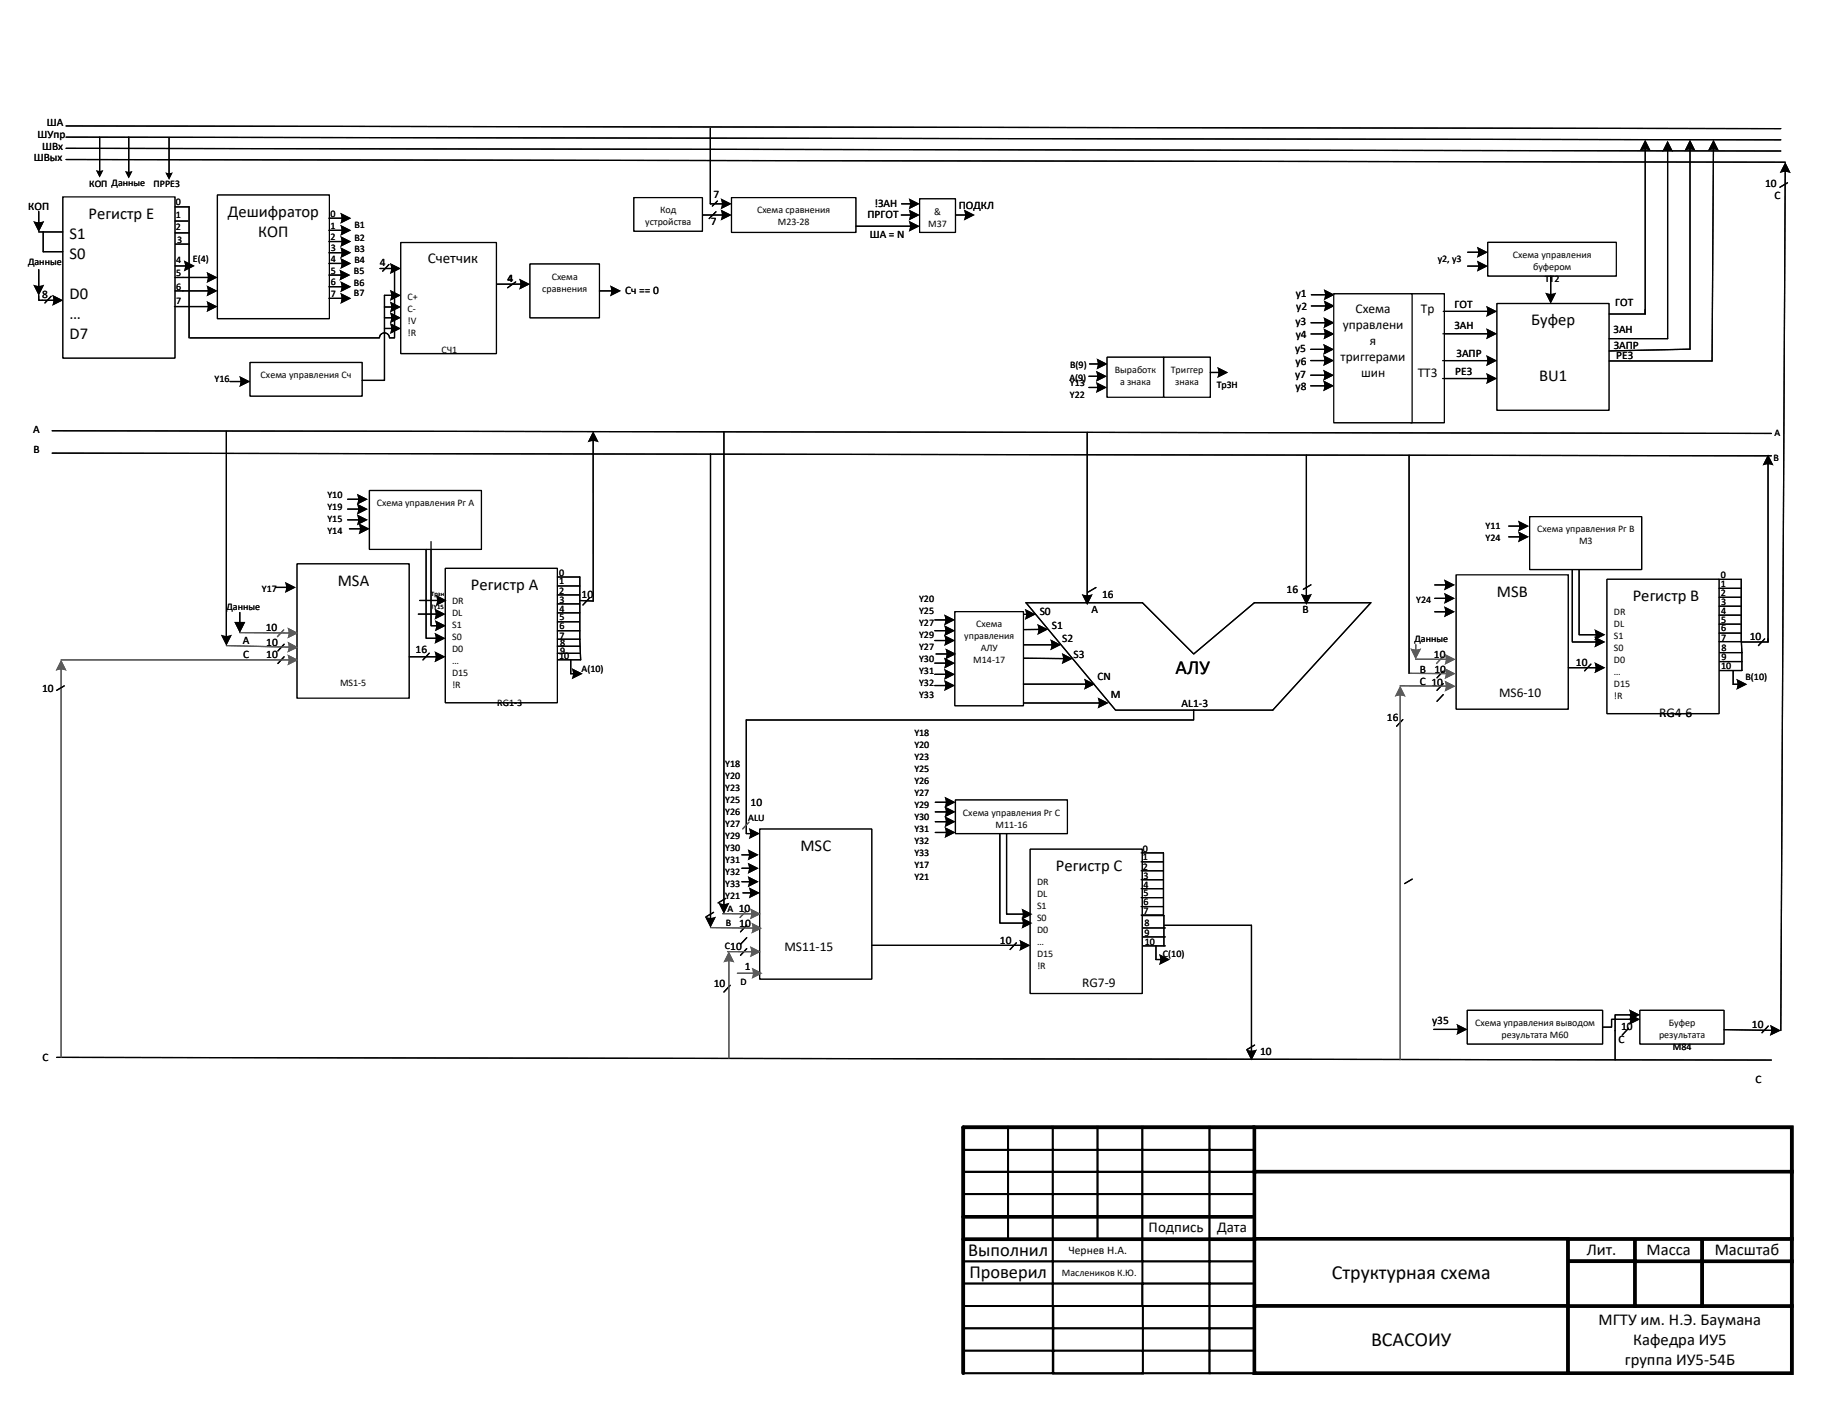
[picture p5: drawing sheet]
<svg xmlns="http://www.w3.org/2000/svg" width="386mm" height="297mm" viewBox="0 0 386 297" stroke-linecap="round" stroke-linejoin="round" font-family="sans-serif">
<defs><g id="words">
<g font-size="4.2">
<text x="248.7" y="142.7">АЛУ</text>
<text x="281.7" y="270.6">Структурная схема</text>
<text x="291.1" y="273">Сети связи</text>
<text x="290" y="284.9">ВСАСОИУ</text>
</g>
<g font-size="3.9">
<text x="204.8" y="265.8">Выполнил</text>
<text x="205.1" y="270.5">Проверил</text>
<text x="226.5" y="277.7">Трунов</text>
<text x="225.3" y="282.4">Филатов</text>
<text x="228.9" y="282.3">О.А.</text>
<text x="229.2" y="287.1">А.В.</text>
</g>
<g font-size="3.5">
<text x="18.7" y="46.3">Регистр E</text>
<text x="48.2" y="45.9">Дешифратор</text>
<text x="14.7" y="50.5">S1</text>
<text x="54.6" y="50.1">КОП</text>
<text x="14.7" y="54.7">S0</text>
<text x="14.7" y="63.2">D0</text>
<text x="14.7" y="67.4">…</text>
<text x="14.7" y="71.7">D7</text>
<text x="323.9" y="68.8">Буфер</text>
<text x="325.6" y="80.7">BU1</text>
<text x="71.5" y="124">MSA</text>
<text x="99.6" y="124.9">Регистр A</text>
<text x="316.7" y="126.3">MSВ</text>
<text x="345.4" y="127.2">Регистр В</text>
<text x="169.3" y="180.1">MSС</text>
<text x="223.4" y="184.4">Регистр С</text>
<text x="335.7" y="265.7">Лит.</text>
<text x="348.3" y="265.7">Масса</text>
<text x="362.8" y="265.7">Масштаб</text>
<text x="338.2" y="280.4">МГТУ им. Н.Э. Баумана</text>
<text x="345.5" y="284.6">Кафедра ИУ5</text>
<text x="343.8" y="288.9">группа ИУ5-54Б</text>
</g>
<g font-size="3.2">
<text x="90.5" y="55.6">Счетчик</text>
<text x="243" y="260.9">Подпись</text>
<text x="257.5" y="260.9">Дата</text>
</g>
<g font-size="2.8">
<text x="284.1" y="69.5">управлени</text>
<text x="286.8" y="66.1">Схема</text>
<text x="300.6" y="66.1">Тр</text>
<text x="283.6" y="76.3">триггерами</text>
<text x="289.8" y="72.9">я</text>
<text x="287.9" y="79.7">шин</text>
<text x="299.9" y="79.7">TT3</text>
<text x="317.2" y="147.4">MS6-10</text>
<text x="351" y="151.8">RG4-6</text>
<text x="166" y="201.3">MS11-15</text>
<text x="229" y="208.9">RG7-9</text>
</g>
<text font-size="2.5" x="226" y="265.4">Чернев Н.А.</text>
<g font-size="2.4">
<text x="7.9" y="29.3">ШУпр</text>
<text x="9.9" y="26.7">ША</text>
<text x="7.1" y="34">ШВых</text>
<text x="8.9" y="31.7">ШВх</text>
<text x="150.9" y="41.9">7</text>
<text x="373.4" y="39.5">10</text>
<text x="6" y="44.5">КОП</text>
<text x="150.4" y="47.6">7</text>
<text x="183.5" y="46.2">ПРГОТ</text>
<text x="185" y="43.9">!ЗАН</text>
<text x="202.8" y="44.3">ПОДКЛ</text>
<text x="375.4" y="42.2">С</text>
<text x="184" y="50.3">ША = N</text>
<text x="80.3" y="56.3">4</text>
<text x="107.4" y="59.7">4</text>
<text x="8.9" y="63">8</text>
<text x="132.2" y="62.3">Сч == 0</text>
<text x="274.1" y="62.9">у1</text>
<text x="274.2" y="65.7">у2</text>
<text x="307.7" y="65.2">ГОТ</text>
<text x="341.7" y="64.8">ГОТ</text>
<text x="274" y="68.8">у3</text>
<text x="274.1" y="71.6">у4</text>
<text x="307.7" y="69.5">ЗАН</text>
<text x="341.4" y="70.5">ЗАН</text>
<text x="274" y="74.4">у5</text>
<text x="274.1" y="77.2">у6</text>
<text x="308.1" y="75.6">ЗАПР</text>
<text x="341.4" y="73.9">ЗАПР</text>
<text x="341.9" y="76">РЕЗ</text>
<text x="274" y="79.9">у7</text>
<text x="274.1" y="82.6">у8</text>
<text x="307.9" y="79.4">РЕЗ</text>
<text x="7" y="91.7">А</text>
<text x="7.1" y="95.9">В</text>
<text x="272.2" y="125.5">16</text>
<text x="123" y="126.5">10</text>
<text x="220" y="130.2">S0</text>
<text x="230.9" y="129.7">А</text>
<text x="233.1" y="126.5">16</text>
<text x="275.5" y="129.6">В</text>
<text x="51.4" y="136.4">A</text>
<text x="56.2" y="133.7">10</text>
<text x="56.3" y="136.7">10</text>
<text x="222.5" y="133.1">S1</text>
<text x="224.7" y="135.9">S2</text>
<text x="370.2" y="135.6">10</text>
<text x="51.4" y="139.2">C</text>
<text x="56.3" y="139.3">10</text>
<text x="87.9" y="138.1">16</text>
<text x="227.1" y="139.3">S3</text>
<text x="232.2" y="143.9">CN</text>
<text x="300.3" y="142.4">B</text>
<text x="303.3" y="139.3">10</text>
<text x="303.4" y="142.4">10</text>
<text x="333.4" y="140.9">10</text>
<text x="8.9" y="146.4">10</text>
<text x="235" y="147.7">M</text>
<text x="250" y="149.6">AL1-3</text>
<text x="300.3" y="145">C 10</text>
<text x="293.4" y="152.6">16</text>
<text x="158.8" y="170.5">10</text>
<text x="156.3" y="193.1">10</text>
<text x="156.4" y="196.1">10</text>
<text x="154.5" y="201.1">10</text>
<text x="211.5" y="199.9">10</text>
<text x="151" y="208.9">10</text>
<text x="157.5" y="205.3">1</text>
<text x="303" y="216.7">у35</text>
<text x="342.4" y="220.8">C</text>
<text x="342.9" y="218">10</text>
<text x="370.6" y="217.5">10</text>
<text x="9" y="224.6">С</text>
<text x="266.6" y="223.3">10</text>
<text x="371.4" y="229.3">С</text>
</g>
<g font-size="2.1">
<text x="18.9" y="39.5">КОП Данные</text>
<text x="32.5" y="39.6">ПРРЕЗ</text>
<text x="37.2" y="43.3">0</text>
<text x="37.2" y="46.1">1</text>
<text x="69.9" y="45.9">0</text>
<text x="136.5" y="47.7">устройства</text>
<text x="139.6" y="45.2">Код</text>
<text x="160.2" y="45.2">Схема сравнения</text>
<text x="164.5" y="47.7">М23-28</text>
<text x="196.4" y="48">M37</text>
<text x="197.6" y="45.4">&amp;</text>
<text x="37.2" y="48.8">2</text>
<text x="37.5" y="51.4">3</text>
<text x="69.9" y="48.4">1</text>
<text x="69.9" y="50.9">2</text>
<text x="70" y="53.1">3</text>
<text x="75" y="48.3">В1</text>
<text x="75" y="51">В2</text>
<text x="75" y="53.3">В3</text>
<text x="5.9" y="56.2">Данные</text>
<text x="37.3" y="55.6">4</text>
<text x="37.3" y="58.5">5</text>
<text x="40.8" y="55.5">E(4)</text>
<text x="70" y="55.4">4</text>
<text x="70" y="57.9">5</text>
<text x="74.9" y="58.1">В5</text>
<text x="75" y="55.6">В4</text>
<text x="116.7" y="59.2">Схема</text>
<text x="304.1" y="55.5">у2, у3</text>
<text x="320.1" y="54.6">Cхема управления</text>
<text x="324.3" y="57.2">буфером</text>
<text x="326.8" y="59.7">ТТ2</text>
<text x="37.3" y="61.3">6</text>
<text x="37.3" y="64.3">7</text>
<text x="70" y="60.3">6</text>
<text x="70" y="62.8">7</text>
<text x="74.9" y="60.5">В6</text>
<text x="74.9" y="62.7">В7</text>
<text x="86.2" y="63.5">С+</text>
<text x="114.7" y="61.7">сравнения</text>
<text x="86.2" y="66.1">С-</text>
<text x="86.2" y="68.6">!V</text>
<text x="86.2" y="71.2">!R</text>
<text x="93.4" y="74.7">СЧ1</text>
<text x="226.4" y="78">B(9)</text>
<text x="45.4" y="80.9">Y16</text>
<text x="55.1" y="80.1">Cхема управления Сч</text>
<text x="226.2" y="80.6">A(9)</text>
<text x="226.3" y="81.7">Y13</text>
<text x="235.8" y="78.9">Выработк</text>
<text x="236.9" y="81.5">а знака</text>
<text x="247.7" y="78.9">Триггер</text>
<text x="248.6" y="81.5">знака</text>
<text x="257.4" y="82.2">ТрЗН</text>
<text x="226.3" y="84.3">Y22</text>
<text x="375.4" y="92.3">А</text>
<text x="375.2" y="97.6">В</text>
<text x="69.3" y="105.4">Y10</text>
<text x="69.3" y="107.9">Y19</text>
<text x="79.7" y="107.2">Cхема управления Рг A</text>
<text x="69.3" y="110.5">Y15</text>
<text x="69.3" y="113">Y14</text>
<text x="314.3" y="112">Y11</text>
<text x="325.2" y="112.7">Cхема управления Рг В</text>
<text x="314.3" y="114.5">Y24</text>
<text x="334" y="115.2">M3</text>
<text x="55.4" y="125.3">Y17</text>
<text x="118.3" y="121.8">0</text>
<text x="118.3" y="123.7">1</text>
<text x="118.3" y="125.7">2</text>
<text x="364" y="122.3">0</text>
<text x="364" y="124.2">1</text>
<text x="47.9" y="129.1">Данные</text>
<text x="95.6" y="127.9">DR</text>
<text x="95.6" y="130.4">DL</text>
<text x="118.4" y="127.6">3</text>
<text x="118.4" y="129.5">4</text>
<text x="118.4" y="131.3">5</text>
<text x="194.4" y="127.4">Y20</text>
<text x="194.4" y="129.9">Y25</text>
<text x="299.6" y="127.6">Y24</text>
<text x="341.4" y="130.2">DR</text>
<text x="364" y="126.2">2</text>
<text x="364.1" y="128.1">3</text>
<text x="364.1" y="130">4</text>
<text x="364.1" y="131.8">5</text>
<text x="95.6" y="133">S1</text>
<text x="95.6" y="135.5">S0</text>
<text x="118.4" y="133.2">6</text>
<text x="118.4" y="135.2">7</text>
<text x="118.5" y="136.8">8</text>
<text x="194.4" y="132.5">Y27</text>
<text x="194.4" y="135">Y29</text>
<text x="194.4" y="137.5">Y27</text>
<text x="204" y="135.3">управления</text>
<text x="206.5" y="132.8">Cхема</text>
<text x="207.5" y="137.9">АЛУ</text>
<text x="299.2" y="135.8">Данные</text>
<text x="341.4" y="132.7">DL</text>
<text x="341.4" y="135.3">S1</text>
<text x="341.4" y="137.8">S0</text>
<text x="364.1" y="133.7">6</text>
<text x="364.1" y="135.7">7</text>
<text x="364.2" y="137.8">8</text>
<text x="95.6" y="138">D0</text>
<text x="95.6" y="140.6">…</text>
<text x="95.6" y="143.1">D15</text>
<text x="118.3" y="139.4">10</text>
<text x="118.5" y="138.3">9</text>
<text x="123" y="142.2">А(10)</text>
<text x="194.4" y="140.1">Y30</text>
<text x="194.4" y="142.6">Y31</text>
<text x="205.9" y="140.4">M14-17</text>
<text x="341.4" y="140.4">D0</text>
<text x="341.4" y="142.9">…</text>
<text x="364.1" y="141.7">10</text>
<text x="364.2" y="139.7">9</text>
<text x="71.9" y="145.1">MS1-5</text>
<text x="95.6" y="145.7">!R</text>
<text x="105.2" y="149.5">RG1-3</text>
<text x="194.4" y="145.2">Y32</text>
<text x="194.4" y="147.7">Y33</text>
<text x="341.4" y="145.4">D15</text>
<text x="341.4" y="148">!R</text>
<text x="369.2" y="144">В(10)</text>
<text x="193.4" y="155.9">Y18</text>
<text x="193.4" y="158.4">Y20</text>
<text x="193.4" y="161">Y23</text>
<text x="153.4" y="162.4">Y18</text>
<text x="153.4" y="164.9">Y20</text>
<text x="153.4" y="167.5">Y23</text>
<text x="193.4" y="163.5">Y25</text>
<text x="193.4" y="166">Y26</text>
<text x="153.4" y="170">Y25</text>
<text x="153.4" y="172.6">Y26</text>
<text x="158.3" y="173.7">ALU</text>
<text x="193.4" y="168.6">Y27</text>
<text x="193.4" y="171.1">Y29</text>
<text x="193.4" y="173.7">Y30</text>
<text x="203.7" y="172.7">Cхема управления Рг С</text>
<text x="153.4" y="175.1">Y27</text>
<text x="153.4" y="177.6">Y29</text>
<text x="193.4" y="176.2">Y31</text>
<text x="193.4" y="178.7">Y32</text>
<text x="210.6" y="175.2">M11-16</text>
<text x="153.4" y="180.2">Y30</text>
<text x="153.4" y="182.7">Y31</text>
<text x="153.4" y="185.3">Y32</text>
<text x="193.4" y="181.3">Y33</text>
<text x="193.4" y="183.8">Y17</text>
<text x="241.8" y="180.2">0</text>
<text x="241.8" y="182.1">1</text>
<text x="241.8" y="184.1">2</text>
<text x="241.9" y="186">3</text>
<text x="153.4" y="187.8">Y33</text>
<text x="153.4" y="190.3">Y21</text>
<text x="193.4" y="186.4">Y21</text>
<text x="219.4" y="187.3">DR</text>
<text x="219.4" y="189.9">DL</text>
<text x="241.9" y="187.9">4</text>
<text x="241.9" y="189.7">5</text>
<text x="241.9" y="191.6">6</text>
<text x="153.5" y="196.1">B</text>
<text x="153.9" y="192.9">A</text>
<text x="219.4" y="192.4">S1</text>
<text x="219.4" y="195">S0</text>
<text x="219.4" y="197.5">D0</text>
<text x="241.9" y="193.5">7</text>
<text x="242.2" y="196.1">8</text>
<text x="153.3" y="200.8">C</text>
<text x="219.4" y="200">…</text>
<text x="219.4" y="202.6">D15</text>
<text x="242.2" y="198.1">9</text>
<text x="242.2" y="200">10</text>
<text x="246" y="202.5">C(10)</text>
<text x="156.7" y="208.5">D</text>
<text x="219.4" y="205.1">!R</text>
<text x="312.1" y="217.2">Cхема управления выводом</text>
<text x="317.7" y="219.8">результата M60</text>
<text x="351" y="219.8">результата</text>
<text x="353.1" y="217.2">Буфер</text>
<text x="353.9" y="222.3">М84</text>
<text x="224.6" y="270.1">Маслеников К.Ю.</text>
</g>
<g font-size="1.4">
<text x="91.2" y="126.1">Трзн</text>
<text x="91.3" y="129">!Y15</text>
</g>
</g></defs>
<path d="M269.6 267h62.1v9.4h-62.1z" fill="none" stroke="#000" stroke-width=".42"/>
<path d="M222.8 276.4h19v4.8h-19z" fill-rule="evenodd" fill="#fff"/>
<path d="M222.8 276.4h19v4.8h-19z" fill="none" stroke="#000" stroke-width=".42"/>
<path d="M222.8 281.2h19v4.7h-19z" fill-rule="evenodd" fill="#fff"/>
<path d="M222.8 281.2h19v4.7h-19z" fill="none" stroke="#000" stroke-width=".42"/>
<path d="M222.8 285.9h19v4.8h-19z" fill-rule="evenodd" fill="#fff"/>
<path d="M222.8 285.9h19v4.8h-19z" fill="none" stroke="#000" stroke-width=".42"/>
<path d="M222.8 276.4h19v4.8h-19z" fill-rule="evenodd" fill="#fff"/>
<path d="M222.8 276.4h19v4.8h-19z" fill="none" stroke="#000" stroke-width=".42"/>
<path d="M222.8 281.2h19v4.7h-19z" fill-rule="evenodd" fill="#fff"/>
<path d="M222.8 281.2h19v4.7h-19z" fill="none" stroke="#000" stroke-width=".42"/>
<path d="M222.8 285.9h19v4.8h-19z" fill-rule="evenodd" fill="#fff"/>
<path d="M222.8 285.9h19v4.8h-19z" fill="none" stroke="#000" stroke-width=".42"/>
<path d="M331.7 276.4h47.4v14.3h-47.4z" fill-rule="evenodd" fill="#fff"/>
<path d="M331.7 276.4h47.4v14.3h-47.4z" fill="none" stroke="#000" stroke-width=".76" stroke-linecap="butt"/>
<path d="M331.7 262.2h14.2v4.8h-14.2z" fill-rule="evenodd" fill="#fff"/>
<path d="M331.7 262.2h14.2v4.8h-14.2z" fill="none" stroke="#000" stroke-width=".76" stroke-linecap="butt"/>
<path d="M331.7 267h14.2v9.4h-14.2z" fill-rule="evenodd" fill="#fff"/>
<path d="M331.7 267h14.2v9.4h-14.2z" fill="none" stroke="#000" stroke-width=".76" stroke-linecap="butt"/>
<path d="M345.9 267h14.2v9.4h-14.2z" fill-rule="evenodd" fill="#fff"/>
<path d="M345.9 267h14.2v9.4h-14.2z" fill="none" stroke="#000" stroke-width=".76" stroke-linecap="butt"/>
<path d="M345.9 262.2h14.2v4.8h-14.2z" fill-rule="evenodd" fill="#fff"/>
<path d="M345.9 262.2h14.2v4.8h-14.2z" fill="none" stroke="#000" stroke-width=".76" stroke-linecap="butt"/>
<path d="M360.1 267h18.9v9.4h-18.9z" fill-rule="evenodd" fill="#fff"/>
<path d="M360.1 267h18.9v9.4h-18.9z" fill="none" stroke="#000" stroke-width=".76" stroke-linecap="butt"/>
<path d="M360.1 262.2h18.9v4.8h-18.9z" fill-rule="evenodd" fill="#fff"/>
<path d="M360.1 262.2h18.9v4.8h-18.9z" fill="none" stroke="#000" stroke-width=".76" stroke-linecap="butt"/>
<path d="M203.8 248h9.5v5.7h-9.5z" fill-rule="evenodd" fill="#fff"/>
<path d="M203.8 248h9.5v5.7h-9.5z" fill="none" stroke="#000" stroke-width=".42"/>
<path d="M213.3 248h9.4v5.7h-9.4z" fill-rule="evenodd" fill="#fff"/>
<path d="M213.3 248h9.4v5.7h-9.4z" fill="none" stroke="#000" stroke-width=".42"/>
<path d="M222.7 248h9.5v5.7h-9.5z" fill-rule="evenodd" fill="#fff"/>
<path d="M222.7 248h9.5v5.7h-9.5z" fill="none" stroke="#000" stroke-width=".42"/>
<path d="M232.2 248h9.5v5.7h-9.5z" fill-rule="evenodd" fill="#fff"/>
<path d="M232.2 248h9.5v5.7h-9.5z" fill="none" stroke="#000" stroke-width=".42"/>
<path d="M241.7 248h14.2v5.7h-14.2z" fill-rule="evenodd" fill="#fff"/>
<path d="M241.7 248h14.2v5.7h-14.2z" fill="none" stroke="#000" stroke-width=".42"/>
<path d="M255.9 248h9.5v5.7h-9.5z" fill-rule="evenodd" fill="#fff"/>
<path d="M255.9 248h9.5v5.7h-9.5z" fill="none" stroke="#000" stroke-width=".42"/>
<path d="M203.8 248h9.5v5.7h-9.5z" fill-rule="evenodd" fill="#fff"/>
<path d="M203.8 248h9.5v5.7h-9.5z" fill="none" stroke="#000" stroke-width=".42"/>
<path d="M213.3 248h9.4v5.7h-9.4z" fill-rule="evenodd" fill="#fff"/>
<path d="M213.3 248h9.4v5.7h-9.4z" fill="none" stroke="#000" stroke-width=".42"/>
<path d="M222.7 248h9.5v5.7h-9.5z" fill-rule="evenodd" fill="#fff"/>
<path d="M222.7 248h9.5v5.7h-9.5z" fill="none" stroke="#000" stroke-width=".42"/>
<path d="M232.2 248h9.5v5.7h-9.5z" fill-rule="evenodd" fill="#fff"/>
<path d="M232.2 248h9.5v5.7h-9.5z" fill="none" stroke="#000" stroke-width=".42"/>
<path d="M241.7 248h14.2v5.7h-14.2z" fill-rule="evenodd" fill="#fff"/>
<path d="M241.7 248h14.2v5.7h-14.2z" fill="none" stroke="#000" stroke-width=".42"/>
<path d="M255.9 248h9.5v5.7h-9.5z" fill-rule="evenodd" fill="#fff"/>
<path d="M255.9 248h9.5v5.7h-9.5z" fill="none" stroke="#000" stroke-width=".42"/>
<path d="M203.8 252.8h9.5v4.7h-9.5z" fill-rule="evenodd" fill="#fff"/>
<path d="M203.8 252.8h9.5v4.7h-9.5z" fill="none" stroke="#000" stroke-width=".42"/>
<path d="M213.3 252.8h9.4v4.7h-9.4z" fill-rule="evenodd" fill="#fff"/>
<path d="M213.3 252.8h9.4v4.7h-9.4z" fill="none" stroke="#000" stroke-width=".42"/>
<path d="M222.7 252.8h9.5v4.7h-9.5z" fill-rule="evenodd" fill="#fff"/>
<path d="M222.7 252.8h9.5v4.7h-9.5z" fill="none" stroke="#000" stroke-width=".42"/>
<path d="M232.2 252.8h9.5v4.7h-9.5z" fill-rule="evenodd" fill="#fff"/>
<path d="M232.2 252.8h9.5v4.7h-9.5z" fill="none" stroke="#000" stroke-width=".42"/>
<path d="M241.7 252.8h14.2v4.7h-14.2z" fill-rule="evenodd" fill="#fff"/>
<path d="M241.7 252.8h14.2v4.7h-14.2z" fill="none" stroke="#000" stroke-width=".42"/>
<path d="M255.9 252.8h9.5v4.7h-9.5z" fill-rule="evenodd" fill="#fff"/>
<path d="M255.9 252.8h9.5v4.7h-9.5z" fill="none" stroke="#000" stroke-width=".42"/>
<path d="M203.8 252.8h9.5v4.7h-9.5z" fill-rule="evenodd" fill="#fff"/>
<path d="M203.8 252.8h9.5v4.7h-9.5z" fill="none" stroke="#000" stroke-width=".42"/>
<path d="M213.3 252.8h9.4v4.7h-9.4z" fill-rule="evenodd" fill="#fff"/>
<path d="M213.3 252.8h9.4v4.7h-9.4z" fill="none" stroke="#000" stroke-width=".42"/>
<path d="M222.7 252.8h9.5v4.7h-9.5z" fill-rule="evenodd" fill="#fff"/>
<path d="M222.7 252.8h9.5v4.7h-9.5z" fill="none" stroke="#000" stroke-width=".42"/>
<path d="M232.2 252.8h9.5v4.7h-9.5z" fill-rule="evenodd" fill="#fff"/>
<path d="M232.2 252.8h9.5v4.7h-9.5z" fill="none" stroke="#000" stroke-width=".42"/>
<path d="M241.7 252.8h14.2v4.7h-14.2z" fill-rule="evenodd" fill="#fff"/>
<path d="M241.7 252.8h14.2v4.7h-14.2z" fill="none" stroke="#000" stroke-width=".42"/>
<path d="M255.9 252.8h9.5v4.7h-9.5z" fill-rule="evenodd" fill="#fff"/>
<path d="M255.9 252.8h9.5v4.7h-9.5z" fill="none" stroke="#000" stroke-width=".42"/>
<path d="M203.8 257.5h9.5v4.7h-9.5z" fill-rule="evenodd" fill="#fff"/>
<path d="M203.8 257.5h9.5v4.7h-9.5z" fill="none" stroke="#000" stroke-width=".42"/>
<path d="M213.3 257.5h9.4v4.7h-9.4z" fill-rule="evenodd" fill="#fff"/>
<path d="M213.3 257.5h9.4v4.7h-9.4z" fill="none" stroke="#000" stroke-width=".42"/>
<path d="M222.7 257.5h9.5v4.7h-9.5z" fill-rule="evenodd" fill="#fff"/>
<path d="M222.7 257.5h9.5v4.7h-9.5z" fill="none" stroke="#000" stroke-width=".42"/>
<path d="M232.2 257.5h9.5v4.7h-9.5z" fill-rule="evenodd" fill="#fff"/>
<path d="M232.2 257.5h9.5v4.7h-9.5z" fill="none" stroke="#000" stroke-width=".42"/>
<path d="M241.7 257.5h14.2v4.7h-14.2z" fill-rule="evenodd" fill="#fff"/>
<path d="M241.7 257.5h14.2v4.7h-14.2z" fill="none" stroke="#000" stroke-width=".42"/>
<path d="M255.9 257.5h9.5v4.7h-9.5z" fill-rule="evenodd" fill="#fff"/>
<path d="M255.9 257.5h9.5v4.7h-9.5z" fill="none" stroke="#000" stroke-width=".42"/>
<path d="M203.8 257.5h9.5v4.7h-9.5z" fill-rule="evenodd" fill="#fff"/>
<path d="M203.8 257.5h9.5v4.7h-9.5z" fill="none" stroke="#000" stroke-width=".42"/>
<path d="M213.3 257.5h9.4v4.7h-9.4z" fill-rule="evenodd" fill="#fff"/>
<path d="M213.3 257.5h9.4v4.7h-9.4z" fill="none" stroke="#000" stroke-width=".42"/>
<path d="M222.7 257.5h9.5v4.7h-9.5z" fill-rule="evenodd" fill="#fff"/>
<path d="M222.7 257.5h9.5v4.7h-9.5z" fill="none" stroke="#000" stroke-width=".42"/>
<path d="M232.2 257.5h9.5v4.7h-9.5z" fill-rule="evenodd" fill="#fff"/>
<path d="M232.2 257.5h9.5v4.7h-9.5z" fill="none" stroke="#000" stroke-width=".42"/>
<path d="M241.7 257.5h14.2v4.7h-14.2z" fill-rule="evenodd" fill="#fff"/>
<path d="M241.7 257.5h14.2v4.7h-14.2z" fill="none" stroke="#000" stroke-width=".42"/>
<path d="M255.9 257.5h9.5v4.7h-9.5z" fill-rule="evenodd" fill="#fff"/>
<path d="M255.9 257.5h9.5v4.7h-9.5z" fill="none" stroke="#000" stroke-width=".42"/>
<path d="M203.8 267h18.9v4.7h-18.9z" fill-rule="evenodd" fill="#fff"/>
<path d="M203.8 267h18.9v4.7h-18.9z" fill="none" stroke="#000" stroke-width=".42"/>
<path d="M222.7 267h19.6v4.7h-19.6z" fill-rule="evenodd" fill="#fff"/>
<path d="M222.7 267h19.6v4.7h-19.6z" fill="none" stroke="#000" stroke-width=".42"/>
<path d="M241.7 267h14.2v4.7h-14.2z" fill-rule="evenodd" fill="#fff"/>
<path d="M241.7 267h14.2v4.7h-14.2z" fill="none" stroke="#000" stroke-width=".42"/>
<path d="M255.9 267h9.5v4.7h-9.5z" fill-rule="evenodd" fill="#fff"/>
<path d="M255.9 267h9.5v4.7h-9.5z" fill="none" stroke="#000" stroke-width=".42"/>
<path d="M203.8 271.7h18.9v4.7h-18.9z" fill-rule="evenodd" fill="#fff"/>
<path d="M203.8 271.7h18.9v4.7h-18.9z" fill="none" stroke="#000" stroke-width=".42"/>
<path d="M222.7 271.7h19v4.7h-19z" fill-rule="evenodd" fill="#fff"/>
<path d="M222.7 271.7h19v4.7h-19z" fill="none" stroke="#000" stroke-width=".42"/>
<path d="M241.7 271.7h14.2v4.7h-14.2z" fill-rule="evenodd" fill="#fff"/>
<path d="M241.7 271.7h14.2v4.7h-14.2z" fill="none" stroke="#000" stroke-width=".42"/>
<path d="M255.9 271.7h9.5v4.7h-9.5z" fill-rule="evenodd" fill="#fff"/>
<path d="M255.9 271.7h9.5v4.7h-9.5z" fill="none" stroke="#000" stroke-width=".42"/>
<path d="M203.8 276.4h18.9v4.8h-18.9z" fill-rule="evenodd" fill="#fff"/>
<path d="M203.8 276.4h18.9v4.8h-18.9z" fill="none" stroke="#000" stroke-width=".42"/>
<path d="M241.7 276.4h14.2v4.8h-14.2z" fill-rule="evenodd" fill="#fff"/>
<path d="M241.7 276.4h14.2v4.8h-14.2z" fill="none" stroke="#000" stroke-width=".42"/>
<path d="M255.9 276.4h9.5v4.8h-9.5z" fill-rule="evenodd" fill="#fff"/>
<path d="M255.9 276.4h9.5v4.8h-9.5z" fill="none" stroke="#000" stroke-width=".42"/>
<path d="M203.8 281.2h18.9v4.7h-18.9z" fill-rule="evenodd" fill="#fff"/>
<path d="M203.8 281.2h18.9v4.7h-18.9z" fill="none" stroke="#000" stroke-width=".42"/>
<path d="M241.7 281.2h14.2v4.7h-14.2z" fill-rule="evenodd" fill="#fff"/>
<path d="M241.7 281.2h14.2v4.7h-14.2z" fill="none" stroke="#000" stroke-width=".42"/>
<path d="M255.9 281.2h9.5v4.7h-9.5z" fill-rule="evenodd" fill="#fff"/>
<path d="M255.9 281.2h9.5v4.7h-9.5z" fill="none" stroke="#000" stroke-width=".42"/>
<path d="M203.8 285.9h18.9v4.8h-18.9z" fill-rule="evenodd" fill="#fff"/>
<path d="M203.8 285.9h18.9v4.8h-18.9z" fill="none" stroke="#000" stroke-width=".42"/>
<path d="M241.7 285.9h14.2v4.8h-14.2z" fill-rule="evenodd" fill="#fff"/>
<path d="M241.7 285.9h14.2v4.8h-14.2z" fill="none" stroke="#000" stroke-width=".42"/>
<path d="M255.9 285.9h9.5v4.8h-9.5z" fill-rule="evenodd" fill="#fff"/>
<path d="M255.9 285.9h9.5v4.8h-9.5z" fill="none" stroke="#000" stroke-width=".42"/>
<path d="M203.8 243.3h9.5v4.7h-9.5z" fill-rule="evenodd" fill="#fff"/>
<path d="M203.8 243.3h9.5v4.7h-9.5z" fill="none" stroke="#000" stroke-width=".42"/>
<path d="M213.3 243.3h9.4v4.7h-9.4z" fill-rule="evenodd" fill="#fff"/>
<path d="M213.3 243.3h9.4v4.7h-9.4z" fill="none" stroke="#000" stroke-width=".42"/>
<path d="M222.7 243.3h9.5v4.7h-9.5z" fill-rule="evenodd" fill="#fff"/>
<path d="M222.7 243.3h9.5v4.7h-9.5z" fill="none" stroke="#000" stroke-width=".42"/>
<path d="M232.2 243.3h9.5v4.7h-9.5z" fill-rule="evenodd" fill="#fff"/>
<path d="M232.2 243.3h9.5v4.7h-9.5z" fill="none" stroke="#000" stroke-width=".42"/>
<path d="M241.7 243.3h14.2v4.7h-14.2z" fill-rule="evenodd" fill="#fff"/>
<path d="M241.7 243.3h14.2v4.7h-14.2z" fill="none" stroke="#000" stroke-width=".42"/>
<path d="M255.9 243.3h9.5v4.7h-9.5z" fill-rule="evenodd" fill="#fff"/>
<path d="M255.9 243.3h9.5v4.7h-9.5z" fill="none" stroke="#000" stroke-width=".42"/>
<path d="M203.8 243.3h9.5v4.7h-9.5z" fill-rule="evenodd" fill="#fff"/>
<path d="M203.8 243.3h9.5v4.7h-9.5z" fill="none" stroke="#000" stroke-width=".42"/>
<path d="M213.3 243.3h9.4v4.7h-9.4z" fill-rule="evenodd" fill="#fff"/>
<path d="M213.3 243.3h9.4v4.7h-9.4z" fill="none" stroke="#000" stroke-width=".42"/>
<path d="M222.7 243.3h9.5v4.7h-9.5z" fill-rule="evenodd" fill="#fff"/>
<path d="M222.7 243.3h9.5v4.7h-9.5z" fill="none" stroke="#000" stroke-width=".42"/>
<path d="M232.2 243.3h9.5v4.7h-9.5z" fill-rule="evenodd" fill="#fff"/>
<path d="M232.2 243.3h9.5v4.7h-9.5z" fill="none" stroke="#000" stroke-width=".42"/>
<path d="M241.7 243.3h14.2v4.7h-14.2z" fill-rule="evenodd" fill="#fff"/>
<path d="M241.7 243.3h14.2v4.7h-14.2z" fill="none" stroke="#000" stroke-width=".42"/>
<path d="M255.9 243.3h9.5v4.7h-9.5z" fill-rule="evenodd" fill="#fff"/>
<path d="M255.9 243.3h9.5v4.7h-9.5z" fill="none" stroke="#000" stroke-width=".42"/>
<path d="M203.8 238.5h9.5v4.9h-9.5z" fill-rule="evenodd" fill="#fff"/>
<path d="M203.8 238.5h9.5v4.9h-9.5z" fill="none" stroke="#000" stroke-width=".42"/>
<path d="M213.3 238.5h9.4v4.9h-9.4z" fill-rule="evenodd" fill="#fff"/>
<path d="M213.3 238.5h9.4v4.9h-9.4z" fill="none" stroke="#000" stroke-width=".42"/>
<path d="M222.7 238.5h9.5v4.9h-9.5z" fill-rule="evenodd" fill="#fff"/>
<path d="M222.7 238.5h9.5v4.9h-9.5z" fill="none" stroke="#000" stroke-width=".42"/>
<path d="M232.2 238.5h9.5v4.9h-9.5z" fill-rule="evenodd" fill="#fff"/>
<path d="M232.2 238.5h9.5v4.9h-9.5z" fill="none" stroke="#000" stroke-width=".42"/>
<path d="M241.7 238.5h14.2v4.9h-14.2z" fill-rule="evenodd" fill="#fff"/>
<path d="M241.7 238.5h14.2v4.9h-14.2z" fill="none" stroke="#000" stroke-width=".42"/>
<path d="M255.9 238.5h9.5v4.9h-9.5z" fill-rule="evenodd" fill="#fff"/>
<path d="M255.9 238.5h9.5v4.9h-9.5z" fill="none" stroke="#000" stroke-width=".42"/>
<path d="M203.8 238.5h9.5v4.9h-9.5z" fill-rule="evenodd" fill="#fff"/>
<path d="M203.8 238.5h9.5v4.9h-9.5z" fill="none" stroke="#000" stroke-width=".42"/>
<path d="M213.3 238.5h9.4v4.9h-9.4z" fill-rule="evenodd" fill="#fff"/>
<path d="M213.3 238.5h9.4v4.9h-9.4z" fill="none" stroke="#000" stroke-width=".42"/>
<path d="M222.7 238.5h9.5v4.9h-9.5z" fill-rule="evenodd" fill="#fff"/>
<path d="M222.7 238.5h9.5v4.9h-9.5z" fill="none" stroke="#000" stroke-width=".42"/>
<path d="M232.2 238.5h9.5v4.9h-9.5z" fill-rule="evenodd" fill="#fff"/>
<path d="M232.2 238.5h9.5v4.9h-9.5z" fill="none" stroke="#000" stroke-width=".42"/>
<path d="M241.7 238.5h14.2v4.9h-14.2z" fill-rule="evenodd" fill="#fff"/>
<path d="M241.7 238.5h14.2v4.9h-14.2z" fill="none" stroke="#000" stroke-width=".42"/>
<path d="M255.9 238.5h9.5v4.9h-9.5z" fill-rule="evenodd" fill="#fff"/>
<path d="M255.9 238.5h9.5v4.9h-9.5z" fill="none" stroke="#000" stroke-width=".42"/>
<path d="M265.4 238.6h113.6v9.4h-113.6z" fill-rule="evenodd" fill="#fff"/>
<path d="M265.4 238.6h113.6v9.4h-113.6z" fill="none" stroke="#000" stroke-width=".76" stroke-linecap="butt"/>
<path d="M222.8 276.4h19v4.8h-19z" fill-rule="evenodd" fill="#fff"/>
<path d="M222.8 276.4h19v4.8h-19z" fill="none" stroke="#000" stroke-width=".42"/>
<path d="M222.8 281.2h19v4.7h-19z" fill-rule="evenodd" fill="#fff"/>
<path d="M222.8 281.2h19v4.7h-19z" fill="none" stroke="#000" stroke-width=".42"/>
<path d="M222.8 285.9h19v4.8h-19z" fill-rule="evenodd" fill="#fff"/>
<path d="M222.8 285.9h19v4.8h-19z" fill="none" stroke="#000" stroke-width=".42"/>
<path d="M203.8 262.2h18.9v4.8h-18.9z" fill-rule="evenodd" fill="#fff"/>
<path d="M203.8 262.2h18.9v4.8h-18.9z" fill="none" stroke="#000" stroke-width=".42"/>
<path d="M222.7 262.2h19v4.8h-19z" fill-rule="evenodd" fill="#fff"/>
<path d="M222.7 262.2h19v4.8h-19z" fill="none" stroke="#000" stroke-width=".42"/>
<path d="M241.7 262.2h14.2v4.8h-14.2z" fill-rule="evenodd" fill="#fff"/>
<path d="M241.7 262.2h14.2v4.8h-14.2z" fill="none" stroke="#000" stroke-width=".42"/>
<path d="M255.9 262.2h9.5v4.8h-9.5z" fill-rule="evenodd" fill="#fff"/>
<path d="M255.9 262.2h9.5v4.8h-9.5z" fill="none" stroke="#000" stroke-width=".42"/>
<path d="M203.8 238.6h61.6" fill="none" stroke="#000" stroke-width=".76"/>
<path d="M265.4 248h113.6v14.2h-113.6z" fill-rule="evenodd" fill="#fff"/>
<path d="M265.4 248h113.6v14.2h-113.6z" fill="none" stroke="#000" stroke-width=".76" stroke-linecap="butt"/>
<path d="M265.4 262.2h66.3v14.2h-66.3z" fill-rule="evenodd" fill="#fff"/>
<path d="M265.4 262.2h66.3v14.2h-66.3z" fill="none" stroke="#000" stroke-width=".76" stroke-linecap="butt"/>
<path d="M265.4 276.4h66.3v14.3h-66.3z" fill-rule="evenodd" fill="#fff"/>
<path d="M265.4 276.4h66.3v14.3h-66.3z" fill="none" stroke="#000" stroke-width=".76" stroke-linecap="butt"/>
<path d="M203.8 238.6v52M203.8 257.6h61.6M203.8 262.3h61.6" fill="none" stroke="#000" stroke-width=".76"/>
<path d="M14 26.7l362.7 .5M14 29l362.7 .6M14 31.4l362.7 .6M14 33.8l363.7 .5M21.1 29v7.4M27.2 29v7.6M35.8 29.2v7.7" fill="none" stroke="#000" stroke-width=".26"/>
<g fill="#000">
<path d="M20.3 36a1.73 1.73 0 0 0 1.6 0l-.8 1.6z" fill-rule="evenodd"/>
<path d="M26.5 36.2a1.73 1.73 0 0 0 1.5 0l-.8 1.5z" fill-rule="evenodd"/>
<path d="M35 36.5a1.73 1.73 0 0 0 1.5 0l-.7 1.5z" fill-rule="evenodd"/>
</g>
<path d="M62.9 119.4h23.6v28.4h-23.6z" fill-rule="evenodd" fill="#fff"/>
<path d="M62.9 119.4h23.6v28.4h-23.6z" fill="none" stroke="#000" stroke-width=".26"/>
<path d="M94.2 120.3h23.7v28.4h-23.7z" fill-rule="evenodd" fill="#fff"/>
<path d="M58.3 124.3h2.5M94.2 120.3h23.7v28.4h-23.7z" fill="none" stroke="#000" stroke-width=".26"/>
<path d="M60.3 123.2l2.3 1.1-2.3 1.2a2.58 2.58 0 0 0 0-2.3z" fill-rule="evenodd" fill="#000"/>
<path d="M78.2 103.8h23.6v12.5h-23.6z" fill-rule="evenodd" fill="#fff"/>
<g fill="none" stroke="#000" stroke-width=".26">
<path d="M73.5 107.8h2.6M73.5 105.7h2.6M73.5 110h2.6M78.2 103.8h23.6v12.5h-23.6zM90.1 116.3v18.8h2.4M91.2 114.6v17.9h1.4M117.9 122.1h4.8v13.2h-4.8M117.9 124h4.8M117.9 125.9h4.8M117.9 127.8h4.8M117.9 129.7h4.8M117.9 131.6h4.6"/>
<path d="M117.9 133.5h4.8"/>
</g>
<g fill="#000">
<path d="M75.5 106.6l2.3 1.2-2.3 1.1a2.58 2.58 0 0 0 0-2.3z" fill-rule="evenodd"/>
<path d="M75.5 104.5l2.3 1.2-2.3 1.1a2.58 2.58 0 0 0 0-2.3z" fill-rule="evenodd"/>
<path d="M75.5 108.9l2.3 1.1-2.3 1.2a2.58 2.58 0 0 0 0-2.3z" fill-rule="evenodd"/>
<path d="M91.9 133.9l2.3 1.2-2.3 1.2a2.58 2.58 0 0 0 0-2.4z" fill-rule="evenodd"/>
<path d="M92 131.3l2.3 1.2-2.3 1.1a2.58 2.58 0 0 0 0-2.3z" fill-rule="evenodd"/>
</g>
<path d="M134.1 41.8h14.5v7.1h-14.5z" fill-rule="evenodd" fill="#fff"/>
<path d="M134.1 41.8h14.5v7.1h-14.5z" fill="none" stroke="#000" stroke-width=".26"/>
<path d="M154.8 41.8h26.2v7.4h-26.2z" fill-rule="evenodd" fill="#fff"/>
<path d="M148.6 45.5h4.4M154.8 41.8h26.2v7.4h-26.2z" fill="none" stroke="#000" stroke-width=".26"/>
<path d="M152.4 44.4l2.4 1.1-2.4 1.2a2.58 2.58 0 0 0 0-2.3z" fill-rule="evenodd" fill="#000"/>
<path d="M194.5 42.1h7.6v7.1h-7.6z" fill-rule="evenodd" fill="#fff"/>
<path d="M150.3 27.2v15.9h2.7M151.5 44.8l-1.5 1.5M151.8 42.6l-1.1 1M181 47.9h11.8M190.7 45.5h2.1M190.7 43.1h2.1M194.5 42.1h7.6v7.1h-7.6zM202.1 45.5h2.4" fill="none" stroke="#000" stroke-width=".26"/>
<g fill="#000">
<path d="M152.4 42l2.4 1.1-2.4 1.2a2.58 2.58 0 0 0 0-2.3z" fill-rule="evenodd"/>
<path d="M192.2 42l2.3 1.1-2.3 1.2a2.58 2.58 0 0 0 0-2.3z" fill-rule="evenodd"/>
<path d="M192.2 44.4l2.3 1.1-2.3 1.2a2.58 2.58 0 0 0 0-2.3z" fill-rule="evenodd"/>
<path d="M192.2 46.7l2.3 1.2-2.3 1.1a2.58 2.58 0 0 0 0-2.3z" fill-rule="evenodd"/>
<path d="M203.9 44.4l2.3 1.1-2.3 1.2a2.58 2.58 0 0 0 0-2.3z" fill-rule="evenodd"/>
</g>
<path d="M323.6 109.4h23.7v11.1h-23.7z" fill-rule="evenodd" fill="#fff"/>
<path d="M323.6 109.4h23.7v11.1h-23.7zM60.1 136.4l-1.3 1.4" fill="none" stroke="#000" stroke-width=".26"/>
<path d="M13.3 41.7h23.7v34.1h-23.7z" fill-rule="evenodd" fill="#fff"/>
<path d="M13.3 41.7h23.7v34.1h-23.7z" fill="none" stroke="#000" stroke-width=".26"/>
<path d="M46 41.3h23.7v26.1h-23.7z" fill-rule="evenodd" fill="#fff"/>
<path d="M46 41.3h23.7v26.1h-23.7zM69.5 46.2h3M69.5 48.8h3M69.5 51.1h3M69.5 53.5h3M69.5 55.8h3M69.5 58.2h2.8M69.5 60.7h3M69.5 63.2h3M90.8 138.3l-1.3 1.4" fill="none" stroke="#000" stroke-width=".26"/>
<g fill="#000">
<path d="M71.8 57.1l2.3 1.1-2.3 1.2a2.58 2.58 0 0 0 0-2.3z" fill-rule="evenodd"/>
<path d="M72 45l2.3 1.2-2.3 1.1a2.58 2.58 0 0 0 0-2.3z" fill-rule="evenodd"/>
<path d="M72 47.6l2.3 1.2-2.3 1.1a2.58 2.58 0 0 0 0-2.3z" fill-rule="evenodd"/>
<path d="M72 50l2.3 1.1-2.3 1.2a2.58 2.58 0 0 0 0-2.3z" fill-rule="evenodd"/>
<path d="M72 52.3l2.3 1.2-2.3 1.1a2.58 2.58 0 0 0 0-2.3z" fill-rule="evenodd"/>
<path d="M72 54.6l2.3 1.2-2.3 1.1a2.58 2.58 0 0 0 0-2.3z" fill-rule="evenodd"/>
<path d="M72 59.5l2.3 1.2-2.3 1.1a2.58 2.58 0 0 0 0-2.3z" fill-rule="evenodd"/>
<path d="M72 62l2.3 1.2-2.3 1.1a2.58 2.58 0 0 0 0-2.3z" fill-rule="evenodd"/>
</g>
<path d="M50.7 133.9l10.6 .1" fill="none" stroke="#595959" stroke-width=".26"/>
<path d="M60.8 132.8l2.3 1.2-2.3 1.1a2.59 2.59 0 0 0 0-2.3z" fill-rule="evenodd" fill="#595959"/>
<path d="M60 133.3l-1.3 1.5" fill="none" stroke="#595959" stroke-width=".26"/>
<path d="M217.1 127.6h24.6l10.8 10.8 12.9-10.8h24.6l-20.7 22.7h-33.3z" fill="none" stroke="#000" stroke-width=".26"/>
<path d="M202 129.5h14.5v19.9h-14.5z" fill-rule="evenodd" fill="#fff"/>
<path d="M8.2 44.8v2.5M198 138.4h2.5M202 129.5h14.5v19.9h-14.5zM216.6 130h.8M216.6 136.5h6.1M216.6 139.3l8.6 .1M220 133.2l-3.4 .1M197.7 142.7h2.6M197.7 140.4h2.6M197.7 145.1h2.6M216.5 144.8h13.4M216.6 148.8h16.2" fill="none" stroke="#000" stroke-width=".26"/>
<g fill="#000">
<path d="M7 46.8a2.58 2.58 0 0 0 2.3 0l-1.1 2.3z" fill-rule="evenodd"/>
<path d="M200 137.3l2.3 1.1-2.3 1.2a2.58 2.58 0 0 0 0-2.3z" fill-rule="evenodd"/>
<path d="M216.8 128.9l2.3 1.1-2.3 1.2a2.58 2.58 0 0 0 0-2.3z" fill-rule="evenodd"/>
<path d="M219.4 132.1l2.3 1.1-2.3 1.2a2.58 2.58 0 0 0 0-2.3z" fill-rule="evenodd"/>
<path d="M222.2 135.3l2.3 1.2-2.3 1.1a2.58 2.58 0 0 0 0-2.3z" fill-rule="evenodd"/>
<path d="M224.6 138.2l2.3 1.2-2.3 1.2a2.58 2.58 0 0 0 0-2.4z" fill-rule="evenodd"/>
<path d="M199.7 141.6l2.3 1.1-2.3 1.2a2.58 2.58 0 0 0 0-2.3z" fill-rule="evenodd"/>
<path d="M199.7 139.2l2.3 1.2-2.3 1.1a2.58 2.58 0 0 0 0-2.3z" fill-rule="evenodd"/>
<path d="M199.7 144l2.3 1.1-2.3 1.2a2.58 2.58 0 0 0 0-2.3z" fill-rule="evenodd"/>
<path d="M229.3 143.7l2.3 1.1-2.3 1.2a2.58 2.58 0 0 0 0-2.3z" fill-rule="evenodd"/>
<path d="M232.2 147.6l2.3 1.2-2.3 1.2a2.58 2.58 0 0 0 0-2.4z" fill-rule="evenodd"/>
</g>
<path d="M84.8 51.3h20.2v23.5h-20.2z" fill-rule="evenodd" fill="#fff"/>
<path d="M84.8 51.3h20.2v23.5h-20.2z" fill="none" stroke="#000" stroke-width=".26"/>
<path d="M112.1 55.9h14.7v11.4h-14.7z" fill-rule="evenodd" fill="#fff"/>
<path d="M37 58.7h1.7M80.4 56.8h2.6M82.3 56l-1.3 1.4M83.5 56.8v14.7h-1.1a1.06 1.06 0 0 0-1.1-1 1.06 1.06 0 0 0-1 1h-40.1M112.1 55.9h14.7v11.4h-14.7zM36.9 64.9h7.3M37 61.6h1.7" fill="none" stroke="#000" stroke-width=".26"/>
<g fill="#000">
<path d="M82.5 55.7l2.3 1.1-2.3 1.2a2.58 2.58 0 0 0 0-2.3z" fill-rule="evenodd"/>
<path d="M43.7 63.7l2.3 1.2-2.3 1.1a2.58 2.58 0 0 0 0-2.3z" fill-rule="evenodd"/>
</g>
<path d="M52.9 76.7h23.7v7.1h-23.7z" fill-rule="evenodd" fill="#fff"/>
<path d="M109.1 59.7l-1.7 1.2M52.9 76.7h23.7v7.1h-23.7zM81.3 65h1.7M81.3 67.3h1.7M83 62.5h-1.7v18h-4.7M105 60.1h5.4M126.8 61.6h2.8M48.6 80.8h2.6M277.3 123.8l-1.6 .9" fill="none" stroke="#000" stroke-width=".26"/>
<g fill="#000">
<path d="M82.5 61.4l2.3 1.1-2.3 1.2a2.58 2.58 0 0 0 0-2.3z" fill-rule="evenodd"/>
<path d="M82.5 63.8l2.3 1.2-2.3 1.1a2.58 2.58 0 0 0 0-2.3z" fill-rule="evenodd"/>
<path d="M82.5 66.1l2.3 1.2-2.3 1.1a2.58 2.58 0 0 0 0-2.3z" fill-rule="evenodd"/>
<path d="M109.8 59l2.3 1.1-2.3 1.2a2.58 2.58 0 0 0 0-2.3z" fill-rule="evenodd"/>
<path d="M129 60.4l2.4 1.2-2.4 1.1a2.58 2.58 0 0 0 0-2.3z" fill-rule="evenodd"/>
<path d="M50.6 79.6l2.3 1.2-2.3 1.1a2.58 2.58 0 0 0 0-2.3z" fill-rule="evenodd"/>
</g>
<path d="M346.9 213.9h17.8v7.1h-17.8z" fill-rule="evenodd" fill="#fff"/>
<path d="M346.9 213.9h17.8v7.1h-17.8z" fill="none" stroke="#000" stroke-width=".26"/>
<path d="M310.4 213.9h28.6v7.1h-28.6z" fill-rule="evenodd" fill="#fff"/>
<path d="M377.7 36.1l-1 182M378.1 38.7l-1.6 .9M303.3 217.9h5.4M310.4 213.9h28.6v7.1h-28.6zM345.2 215.8h-4.3v1.6h-1.9" fill="none" stroke="#000" stroke-width=".26"/>
<g fill="#000">
<path d="M377.7 34.3l1.1 2.3a2.58 2.58 0 0 0-2.3 0z" fill-rule="evenodd"/>
<path d="M308.1 216.7l2.3 1.2-2.3 1.1a2.58 2.58 0 0 0 0-2.3z" fill-rule="evenodd"/>
<path d="M344.6 214.6l2.3 1.2-2.3 1.1a2.58 2.58 0 0 0 0-2.3z" fill-rule="evenodd"/>
</g>
<path d="M316.7 64.2h23.7v22.6h-23.7z" fill-rule="evenodd" fill="#fff"/>
<path d="M316.7 64.2h23.7v22.6h-23.7z" fill="none" stroke="#000" stroke-width=".26"/>
<path d="M298.4 62.2h7.2v27.3h-7.2z" fill-rule="evenodd" fill="#fff"/>
<path d="M277.3 73.9h3.2M277.3 76.3h3.2M277.3 79.4h3.2M277.3 68.3h3.2M277.3 70.7h3.2M277.4 62.4h3.2M277.4 64.8h3.2M298.4 62.2h7.2v27.3h-7.2zM305.2 76.3h9.7M305.2 70.6h9.7M305.3 65.9h9.6M305.2 80.1h9.7" fill="none" stroke="#000" stroke-width=".26"/>
<g fill="#000">
<path d="M279.9 72.8l2.3 1.1-2.3 1.2a2.58 2.58 0 0 0 0-2.3z" fill-rule="evenodd"/>
<path d="M279.9 75.2l2.3 1.1-2.3 1.2a2.58 2.58 0 0 0 0-2.3z" fill-rule="evenodd"/>
<path d="M279.9 78.3l2.3 1.1-2.3 1.2a2.58 2.58 0 0 0 0-2.3z" fill-rule="evenodd"/>
<path d="M280 67.2l2.3 1.1-2.3 1.2a2.58 2.58 0 0 0 0-2.3z" fill-rule="evenodd"/>
<path d="M280 69.5l2.3 1.2-2.3 1.1a2.58 2.58 0 0 0 0-2.3z" fill-rule="evenodd"/>
<path d="M280 61.2l2.3 1.2-2.3 1.1a2.58 2.58 0 0 0 0-2.3z" fill-rule="evenodd"/>
<path d="M280 63.6l2.3 1.2-2.3 1.1a2.58 2.58 0 0 0 0-2.3z" fill-rule="evenodd"/>
<path d="M314.4 64.8l2.3 1.1-2.3 1.2a2.58 2.58 0 0 0 0-2.3z" fill-rule="evenodd"/>
<path d="M314.4 75.2l2.3 1.1-2.3 1.2a2.58 2.58 0 0 0 0-2.3z" fill-rule="evenodd"/>
<path d="M314.4 69.5l2.3 1.1-2.3 1.2a2.58 2.58 0 0 0 0-2.3z" fill-rule="evenodd"/>
<path d="M314.4 79l2.3 1.1-2.3 1.2a2.58 2.58 0 0 0 0-2.3z" fill-rule="evenodd"/>
</g>
<path d="M314.7 51.3h27.2v7.1h-27.2z" fill-rule="evenodd" fill="#fff"/>
<path d="M348 31.3v35.2M352.8 31.6v40.1M357.5 31.3v42.6l-17.1 .4M362.5 31.4l-.3 45M310.5 53.4h2.5M310.5 56.3h2.5M314.7 51.3h27.2v7.1h-27.2zM328.1 58.4v4.1M81.3 69.5h1.7M348 65.5v1h-7.6" fill="none" stroke="#000" stroke-width=".26"/>
<g fill="#000">
<path d="M348 29.6l1.2 2.3a2.58 2.58 0 0 0-2.3 0z" fill-rule="evenodd"/>
<path d="M352.8 29.8l1.1 2.3a2.58 2.58 0 0 0-2.3 0z" fill-rule="evenodd"/>
<path d="M357.5 29.6l1.2 2.3a2.58 2.58 0 0 0-2.3 0z" fill-rule="evenodd"/>
<path d="M362.5 29.6l1.1 2.3a2.58 2.58 0 0 0-2.3 0z" fill-rule="evenodd"/>
<path d="M312.4 52.2l2.3 1.2-2.3 1.1a2.58 2.58 0 0 0 0-2.3z" fill-rule="evenodd"/>
<path d="M312.4 55.2l2.3 1.1-2.3 1.2a2.58 2.58 0 0 0 0-2.3z" fill-rule="evenodd"/>
<path d="M82.5 68.4l2.3 1.1-2.3 1.2a2.58 2.58 0 0 0 0-2.3z" fill-rule="evenodd"/>
<path d="M326.9 61.9a2.58 2.58 0 0 0 2.3 0l-1.1 2.4z" fill-rule="evenodd"/>
</g>
<path d="M47.9 136.7l13.4 .3" fill="none" stroke="#595959" stroke-width=".26"/>
<path d="M60.8 135.8l2.3 1.2-2.3 1.1a2.59 2.59 0 0 0 0-2.3z" fill-rule="evenodd" fill="#595959"/>
<path d="M60.1 139l-1.3 1.4" fill="none" stroke="#000" stroke-width=".26"/>
<path d="M12.9 139.7h48.4" fill="none" stroke="#595959" stroke-width=".26"/>
<path d="M60.8 138.5l2.3 1.2-2.3 1.1a2.58 2.58 0 0 0 0-2.3z" fill-rule="evenodd" fill="#595959"/>
<path d="M308.1 121.7h23.7v28.4h-23.7z" fill-rule="evenodd" fill="#fff"/>
<path d="M308.1 121.7h23.7v28.4h-23.7z" fill="none" stroke="#000" stroke-width=".26"/>
<path d="M340 122.6h23.7v28.4h-23.7z" fill-rule="evenodd" fill="#fff"/>
<g fill="none" stroke="#000" stroke-width=".26">
<path d="M303.5 123.8h2.5M303.5 129.5h2.5M303.5 126.7h2.5M332.6 120.5v15.4h5.2M334.1 120.5v13.9h3.7M340 122.6h23.7v28.4h-23.7zM363.6 122.6h4.8v13.2h-4.8M363.6 124.5h4.8M363.6 126.4h4.8M363.6 128.3h4.8M363.6 130.2h4.8M363.6 132.1h4.6"/>
<path d="M363.6 134h4.8M305.3 142.1l-1.3 1.4M305.3 144.7l-1.3 1.4M305.3 147l-1.3 1.4M331.8 141.3h6M336.6 140.6l-1.4 1.4"/>
</g>
<g fill="#000">
<path d="M305.5 122.7l2.3 1.1-2.3 1.2a2.58 2.58 0 0 0 0-2.3z" fill-rule="evenodd"/>
<path d="M305.5 128.3l2.3 1.2-2.3 1.1a2.58 2.58 0 0 0 0-2.3z" fill-rule="evenodd"/>
<path d="M305.5 125.5l2.3 1.2-2.3 1.1a2.58 2.58 0 0 0 0-2.3z" fill-rule="evenodd"/>
<path d="M337.3 133.2l2.3 1.2-2.3 1.1a2.58 2.58 0 0 0 0-2.3z" fill-rule="evenodd"/>
<path d="M337.3 134.7l2.3 1.2-2.3 1.1a2.58 2.58 0 0 0 0-2.3z" fill-rule="evenodd"/>
<path d="M337.3 140.2l2.3 1.1-2.3 1.2a2.58 2.58 0 0 0 0-2.3z" fill-rule="evenodd"/>
</g>
<path d="M299.5 139.5l6.7 .1M305.2 139l-1.3 1.4" fill="none" stroke="#595959" stroke-width=".26"/>
<path d="M305.6 138.4l2.3 1.2-2.3 1.1a2.58 2.58 0 0 0 0-2.3z" fill-rule="evenodd" fill="#595959"/>
<path d="M298.1 142.5l8.1 .1" fill="none" stroke="#595959" stroke-width=".26"/>
<path d="M305.6 141.4l2.3 1.2-2.3 1.1a2.59 2.59 0 0 0 0-2.3z" fill-rule="evenodd" fill="#595959"/>
<path d="M296.2 145.2h10" fill="none" stroke="#595959" stroke-width=".26"/>
<path d="M305.6 144.1l2.3 1.1-2.3 1.2a2.59 2.59 0 0 0 0-2.3z" fill-rule="evenodd" fill="#595959"/>
<path d="M340.4 76.4h21.8M277.3 81.7h3.2M50.7 129.6v2.3M231.9 124.4l-1.7 .9" fill="none" stroke="#000" stroke-width=".26"/>
<g fill="#000">
<path d="M49.6 131.6h2.3l-1.2 2.4z"/>
<path d="M279.9 80.5l2.3 1.2-2.3 1.1a2.58 2.58 0 0 0 0-2.3z" fill-rule="evenodd"/>
</g>
<path d="M160.7 175.5h23.7v31.7h-23.7z" fill-rule="evenodd" fill="#fff"/>
<path d="M160.7 175.5h23.7v31.7h-23.7z" fill="none" stroke="#000" stroke-width=".26"/>
<path d="M217.9 179.8h23.7v30.5h-23.7z" fill-rule="evenodd" fill="#fff"/>
<path d="M217.9 179.8h23.7v30.5h-23.7zM156.9 180.9h1.8M156.9 186.6h1.8M156.9 183.8h1.8" fill="none" stroke="#000" stroke-width=".26"/>
<g fill="#000">
<path d="M158.2 179.8l2.3 1.1-2.3 1.2a2.58 2.58 0 0 0 0-2.3z" fill-rule="evenodd"/>
<path d="M158.2 185.5l2.3 1.1-2.3 1.2a2.58 2.58 0 0 0 0-2.3z" fill-rule="evenodd"/>
<path d="M158.2 182.6l2.3 1.2-2.3 1.1a2.58 2.58 0 0 0 0-2.3z" fill-rule="evenodd"/>
</g>
<path d="M202.1 169.3h23.7v7.1h-23.7z" fill-rule="evenodd" fill="#fff"/>
<g fill="none" stroke="#000" stroke-width=".26">
<path d="M197.9 173.9h2.5M197.9 171.8h2.5M197.9 176.2h2.5M202.1 169.3h23.7v7.1h-23.7zM211.5 176.4v19h5.2M212.9 176.4v17.1h3.8M158 195.8l-1.3 1.4M215 199.6l-1.3 1.4M241.4 180.5h4.7v13.2h-4.7M241.4 182.4h4.7M241.4 184.3h4.7M241.4 186.2h4.7"/>
<path d="M241.4 188.1h4.7M241.4 190h4.5M241.4 191.9h4.7M184.4 200.1h31.8"/>
</g>
<g fill="#000">
<path d="M199.8 172.8l2.3 1.1-2.3 1.2a2.58 2.58 0 0 0 0-2.3z" fill-rule="evenodd"/>
<path d="M199.8 170.7l2.3 1.1-2.3 1.2a2.58 2.58 0 0 0 0-2.3z" fill-rule="evenodd"/>
<path d="M199.8 175.1l2.3 1.1-2.3 1.2a2.58 2.58 0 0 0 0-2.3z" fill-rule="evenodd"/>
<path d="M216.1 192.3l2.3 1.2-2.3 1.1a2.58 2.58 0 0 0 0-2.3z" fill-rule="evenodd"/>
<path d="M216.1 194.2l2.3 1.2-2.3 1.1a2.58 2.58 0 0 0 0-2.3z" fill-rule="evenodd"/>
<path d="M215.6 198.9l2.3 1.2-2.3 1.2a2.58 2.58 0 0 0 0-2.4z" fill-rule="evenodd"/>
</g>
<path d="M152.9 193.4h6.3" fill="none" stroke="#595959" stroke-width=".26"/>
<path d="M158.7 192.3l2.3 1.1-2.4 1.2a2.58 2.58 0 0 0 .1-2.3z" fill-rule="evenodd" fill="#595959"/>
<path d="M150.3 196.3l9.2 .2M157.9 192.8l-1.3 1.4" fill="none" stroke="#595959" stroke-width=".26"/>
<path d="M159 195.3l2.2 1.2-2.3 1.1a2.58 2.58 0 0 0 .1-2.3z" fill-rule="evenodd" fill="#595959"/>
<path d="M158 198.5l-1.3 1.4M158 200.8l-1.3 1.4" fill="none" stroke="#000" stroke-width=".26"/>
<path d="M153.9 201.4h5.3" fill="none" stroke="#595959" stroke-width=".26"/>
<path d="M158.7 200.3l2.3 1.2-2.4 1.1a2.58 2.58 0 0 0 .1-2.3z" fill-rule="evenodd" fill="#595959"/>
<path d="M8.2 49.1h5.1M8.2 57.1v3.7M9.1 49.1v4.2h4.2M8.2 62.6v1h3.4M10.8 62.7l-1.3 1.4M157.2 189h1.8" fill="none" stroke="#000" stroke-width=".26"/>
<g fill="#000">
<path d="M7 60.3a2.58 2.58 0 0 0 2.3 0l-1.1 2.3z" fill-rule="evenodd"/>
<path d="M11 62.4l2.3 1.2-2.3 1.1a2.58 2.58 0 0 0 0-2.3z" fill-rule="evenodd"/>
<path d="M158.4 187.8l2.3 1.2-2.3 1.1a2.58 2.58 0 0 0 0-2.3z" fill-rule="evenodd"/>
</g>
<path d="M299.5 136.5v1.3" fill="none" stroke="#595959" stroke-width=".26"/>
<path d="M298.4 137.2a2.57 2.57 0 0 0 2.3 0l-1.2 2.3z" fill-rule="evenodd" fill="#595959"/>
<g fill="none" stroke="#000" stroke-width=".26">
<path d="M11 91.2l363.7 .5M11 95.9l363.7 .6M47.9 91.3v43.6M125.5 93.1v34.1l-2.8-.1M374 98v37.9M86.5 139h6M124.6 126.6l-1.3 1.5M373.3 135.2l-1.3 1.5M374 135.2v.7h-5.6M246.4 195.9h18.3v26.8M298.8 186.1l-1.7 .9M154.5 208.6l-1.4 1.4"/>
<path d="M12 223.8l362.7 .6M265.4 221.2l-1.6 1"/>
</g>
<g fill="#000">
<path d="M125.5 91.3l1.1 2.3a2.58 2.58 0 0 0-2.3 0z" fill-rule="evenodd"/>
<path d="M374 96.2l1.2 2.3a2.58 2.58 0 0 0-2.3 0z" fill-rule="evenodd"/>
<path d="M46.7 134.3a2.58 2.58 0 0 0 2.3 0l-1.1 2.4z" fill-rule="evenodd"/>
<path d="M91.9 137.9l2.3 1.1-2.3 1.2a2.58 2.58 0 0 0 0-2.3z" fill-rule="evenodd"/>
<path d="M263.6 222.1a2.58 2.58 0 0 0 2.3 0l-1.2 2.3z" fill-rule="evenodd"/>
</g>
<path d="M154.2 203.2v20.8" fill="none" stroke="#595959" stroke-width=".26"/>
<path d="M154.2 201.4l1.1 2.3a2.58 2.58 0 0 0-2.3 0z" fill-rule="evenodd" fill="#595959"/>
<path d="M150.3 96.1v98.5M153.1 91.4v100.2M151 193.1l-1.6 1M153.5 190.2l-1.6 .9" fill="none" stroke="#000" stroke-width=".26"/>
<g fill="#000">
<path d="M149.2 194a2.58 2.58 0 0 0 2.3 0l-1.2 2.3z" fill-rule="evenodd"/>
<path d="M152 191.1a2.58 2.58 0 0 0 2.3 0l-1.2 2.3z" fill-rule="evenodd"/>
</g>
<path d="M12.9 141.4v82.4" fill="none" stroke="#595959" stroke-width=".26"/>
<path d="M12.9 139.7l1.2 2.3a2.58 2.58 0 0 0-2.3 0z" fill-rule="evenodd" fill="#595959"/>
<path d="M13.6 145.2l-1.6 .9M296.8 152.3l-1.4 1.4" fill="none" stroke="#000" stroke-width=".26"/>
<path d="M296.2 146.9v77.4" fill="none" stroke="#595959" stroke-width=".26"/>
<path d="M296.2 145.2l1.2 2.3a2.58 2.58 0 0 0-2.3 0z" fill-rule="evenodd" fill="#595959"/>
<path d="M73.9 111.9h2.5M319.2 111.4h2.5M319.2 113.6h2.5M197.8 131.2h2.5M197.8 135.6h2.5M197.8 133.5h2.5M252.5 150.3v2.1h-94.6v24h1.1M197.9 169.8h2.5M344.5 217.7l-1.3 1.4M345.2 214.8h-3.5v9.5M364.7 217.9l10.3 .2M374.1 217.2l-1.4 1.4" fill="none" stroke="#000" stroke-width=".26"/>
<g fill="#000">
<path d="M75.9 110.8l2.3 1.1-2.3 1.2a2.58 2.58 0 0 0 0-2.3z" fill-rule="evenodd"/>
<path d="M321.1 110.2l2.3 1.2-2.3 1.1a2.58 2.58 0 0 0 0-2.3z" fill-rule="evenodd"/>
<path d="M321.1 112.5l2.3 1.1-2.3 1.2a2.58 2.58 0 0 0 0-2.3z" fill-rule="evenodd"/>
<path d="M199.7 130.1l2.3 1.1-2.3 1.2a2.58 2.58 0 0 0 0-2.3z" fill-rule="evenodd"/>
<path d="M199.7 134.4l2.3 1.2-2.3 1.1a2.58 2.58 0 0 0 0-2.3z" fill-rule="evenodd"/>
<path d="M199.7 132.3l2.3 1.2-2.3 1.1a2.58 2.58 0 0 0 0-2.3z" fill-rule="evenodd"/>
<path d="M158.4 175.3l2.3 1.1-2.3 1.2a2.58 2.58 0 0 0 0-2.3z" fill-rule="evenodd"/>
<path d="M199.8 168.7l2.3 1.1-2.3 1.2a2.58 2.58 0 0 0 0-2.3z" fill-rule="evenodd"/>
<path d="M344.6 213.7l2.3 1.1-2.3 1.2a2.58 2.58 0 0 0 0-2.3z" fill-rule="evenodd"/>
<path d="M374.4 216.9l2.3 1.2-2.3 1.1a2.59 2.59 0 0 0 0-2.3z" fill-rule="evenodd"/>
</g>
<path d="M158.5 174l-1.4 1.4" fill="none" stroke="#595959" stroke-width=".26"/>
<path d="M246.2 75.6h9.8v8.5h-9.8z" fill-rule="evenodd" fill="#fff"/>
<path d="M230.4 79.6h2M246.2 75.6h9.8v8.5h-9.8zM256 78.8h2M230.4 82h2" fill="none" stroke="#000" stroke-width=".26"/>
<g fill="#000">
<path d="M231.8 78.5l2.3 1.1-2.3 1.2a2.58 2.58 0 0 0 0-2.3z" fill-rule="evenodd"/>
<path d="M257.5 77.7l2.3 1.1-2.3 1.2a2.58 2.58 0 0 0 0-2.3z" fill-rule="evenodd"/>
<path d="M231.8 80.9l2.3 1.1-2.3 1.2a2.58 2.58 0 0 0 0-2.3z" fill-rule="evenodd"/>
</g>
<path d="M234.2 75.6h11.9v8.5h-11.9z" fill-rule="evenodd" fill="#fff"/>
<path d="M230.5 77h2M234.2 75.6h11.9v8.5h-11.9z" fill="none" stroke="#000" stroke-width=".26"/>
<path d="M232 75.9l2.3 1.1-2.3 1.2a2.58 2.58 0 0 0 0-2.3z" fill-rule="evenodd" fill="#000"/>
<path d="M282.2 62.2h16.5v27.3h-16.5z" fill-rule="evenodd" fill="#fff"/>
<path d="M282.2 62.2h16.5v27.3h-16.5zM340.4 71.7h12.4M88.5 130h4M117.9 136.8h4.7M117.9 138.3h4.7M122.7 135.3l.1 4.4M241.5 193.8h4.7v6.4M241.8 196.4h4.7M241.8 198.3h4.7M241.8 200.2h4.7" fill="none" stroke="#000" stroke-width=".26"/>
<path d="M91.9 128.8l2.3 1.2-2.3 1.1a2.58 2.58 0 0 0 0-2.3z" fill-rule="evenodd" fill="#000"/>
<path d="M156 206h3.6" fill="none" stroke="#595959" stroke-width=".26"/>
<path d="M159 204.8l2.3 1.2-2.3 1.2a2.58 2.58 0 0 0 0-2.4z" fill-rule="evenodd" fill="#595959"/>
<g fill="none" stroke="#000" stroke-width=".26">
<path d="M37 56.3h2.4M37 43.8h3v27.7M37 46.8h2.8M37 49.3h3M37.1 51.7h2.9M38.7 58.7h5.5M38.7 61.6h5.5M230 91.5v34.8M276.4 96.3v30M298.1 96.4v46.1M88.8 127.1h4M118.1 139.7h4.7"/>
<path d="M120.7 139.6v3h.8M363.8 138.1h4.7M368.4 135.9l.1 2.2M368.5 138.1v3.8h-4.7M363.8 140h4.7M366.7 142v2.8h1.2M244.5 200.2v2.9h1.3"/>
</g>
<g fill="#000">
<path d="M38.9 55.1l2.3 1.2-2.3 1.1a2.58 2.58 0 0 0 0-2.3z" fill-rule="evenodd"/>
<path d="M43.7 57.6l2.3 1.1-2.3 1.2a2.58 2.58 0 0 0 0-2.3z" fill-rule="evenodd"/>
<path d="M43.7 60.4l2.3 1.2-2.3 1.1a2.58 2.58 0 0 0 0-2.3z" fill-rule="evenodd"/>
<path d="M92.2 125.9l2.3 1.2-2.3 1.2a2.58 2.58 0 0 0 0-2.4z" fill-rule="evenodd"/>
<path d="M228.8 125.7a2.58 2.58 0 0 0 2.4 0l-1.2 2.4z" fill-rule="evenodd"/>
<path d="M275.2 125.7a2.58 2.58 0 0 0 2.3 0l-1.1 2.3z" fill-rule="evenodd"/>
<path d="M120.9 141.4l2.4 1.2-2.4 1.2a2.58 2.58 0 0 0 0-2.4z" fill-rule="evenodd"/>
<path d="M367.3 143.7l2.3 1.1-2.3 1.2a2.58 2.58 0 0 0 0-2.3z" fill-rule="evenodd"/>
<path d="M245.2 201.9l2.3 1.2-2.3 1.2a2.58 2.58 0 0 0 0-2.4z" fill-rule="evenodd"/>
</g>
<path d="M269.6 267h62.1v9.4h-62.1z" fill-rule="evenodd" fill="#fff"/>
<path d="M269.6 267h62.1v9.4h-62.1z" fill="none" stroke="#000" stroke-width=".42"/>
<path d="M222.8 276.4h19v4.8h-19z" fill-rule="evenodd" fill="#fff"/>
<path d="M222.8 276.4h19v4.8h-19z" fill="none" stroke="#000" stroke-width=".42"/>
<path d="M222.8 281.2h19v4.7h-19z" fill-rule="evenodd" fill="#fff"/>
<path d="M222.8 281.2h19v4.7h-19z" fill="none" stroke="#000" stroke-width=".42"/>
<path d="M222.8 285.9h19v4.8h-19z" fill-rule="evenodd" fill="#fff"/>
<path d="M222.8 285.9h19v4.8h-19z" fill="none" stroke="#000" stroke-width=".42"/>
<path d="M222.8 276.4h19v4.8h-19z" fill-rule="evenodd" fill="#fff"/>
<path d="M222.8 276.4h19v4.8h-19z" fill="none" stroke="#000" stroke-width=".42"/>
<path d="M222.8 281.2h19v4.7h-19z" fill-rule="evenodd" fill="#fff"/>
<path d="M222.8 281.2h19v4.7h-19z" fill="none" stroke="#000" stroke-width=".42"/>
<path d="M222.8 285.9h19v4.8h-19z" fill-rule="evenodd" fill="#fff"/>
<path d="M222.8 285.9h19v4.8h-19z" fill="none" stroke="#000" stroke-width=".42"/>
<path d="M331.7 276.4h47.4v14.3h-47.4z" fill-rule="evenodd" fill="#fff"/>
<path d="M331.7 276.4h47.4v14.3h-47.4z" fill="none" stroke="#000" stroke-width=".76" stroke-linecap="butt"/>
<path d="M331.7 262.2h14.2v4.8h-14.2z" fill-rule="evenodd" fill="#fff"/>
<path d="M331.7 262.2h14.2v4.8h-14.2z" fill="none" stroke="#000" stroke-width=".76" stroke-linecap="butt"/>
<path d="M331.7 267h14.2v9.4h-14.2z" fill-rule="evenodd" fill="#fff"/>
<path d="M331.7 267h14.2v9.4h-14.2z" fill="none" stroke="#000" stroke-width=".76" stroke-linecap="butt"/>
<path d="M345.9 267h14.2v9.4h-14.2z" fill-rule="evenodd" fill="#fff"/>
<path d="M345.9 267h14.2v9.4h-14.2z" fill="none" stroke="#000" stroke-width=".76" stroke-linecap="butt"/>
<path d="M345.9 262.2h14.2v4.8h-14.2z" fill-rule="evenodd" fill="#fff"/>
<path d="M345.9 262.2h14.2v4.8h-14.2z" fill="none" stroke="#000" stroke-width=".76" stroke-linecap="butt"/>
<path d="M360.1 267h18.9v9.4h-18.9z" fill-rule="evenodd" fill="#fff"/>
<path d="M360.1 267h18.9v9.4h-18.9z" fill="none" stroke="#000" stroke-width=".76" stroke-linecap="butt"/>
<path d="M360.1 262.2h18.9v4.8h-18.9z" fill-rule="evenodd" fill="#fff"/>
<path d="M360.1 262.2h18.9v4.8h-18.9z" fill="none" stroke="#000" stroke-width=".76" stroke-linecap="butt"/>
<path d="M203.8 248h9.5v5.7h-9.5z" fill-rule="evenodd" fill="#fff"/>
<path d="M203.8 248h9.5v5.7h-9.5z" fill="none" stroke="#000" stroke-width=".42"/>
<path d="M213.3 248h9.4v5.7h-9.4z" fill-rule="evenodd" fill="#fff"/>
<path d="M213.3 248h9.4v5.7h-9.4z" fill="none" stroke="#000" stroke-width=".42"/>
<path d="M222.7 248h9.5v5.7h-9.5z" fill-rule="evenodd" fill="#fff"/>
<path d="M222.7 248h9.5v5.7h-9.5z" fill="none" stroke="#000" stroke-width=".42"/>
<path d="M232.2 248h9.5v5.7h-9.5z" fill-rule="evenodd" fill="#fff"/>
<path d="M232.2 248h9.5v5.7h-9.5z" fill="none" stroke="#000" stroke-width=".42"/>
<path d="M241.7 248h14.2v5.7h-14.2z" fill-rule="evenodd" fill="#fff"/>
<path d="M241.7 248h14.2v5.7h-14.2z" fill="none" stroke="#000" stroke-width=".42"/>
<path d="M255.9 248h9.5v5.7h-9.5z" fill-rule="evenodd" fill="#fff"/>
<path d="M255.9 248h9.5v5.7h-9.5z" fill="none" stroke="#000" stroke-width=".42"/>
<path d="M203.8 248h9.5v5.7h-9.5z" fill-rule="evenodd" fill="#fff"/>
<path d="M203.8 248h9.5v5.7h-9.5z" fill="none" stroke="#000" stroke-width=".42"/>
<path d="M213.3 248h9.4v5.7h-9.4z" fill-rule="evenodd" fill="#fff"/>
<path d="M213.3 248h9.4v5.7h-9.4z" fill="none" stroke="#000" stroke-width=".42"/>
<path d="M222.7 248h9.5v5.7h-9.5z" fill-rule="evenodd" fill="#fff"/>
<path d="M222.7 248h9.5v5.7h-9.5z" fill="none" stroke="#000" stroke-width=".42"/>
<path d="M232.2 248h9.5v5.7h-9.5z" fill-rule="evenodd" fill="#fff"/>
<path d="M232.2 248h9.5v5.7h-9.5z" fill="none" stroke="#000" stroke-width=".42"/>
<path d="M241.7 248h14.2v5.7h-14.2z" fill-rule="evenodd" fill="#fff"/>
<path d="M241.7 248h14.2v5.7h-14.2z" fill="none" stroke="#000" stroke-width=".42"/>
<path d="M255.9 248h9.5v5.7h-9.5z" fill-rule="evenodd" fill="#fff"/>
<path d="M255.9 248h9.5v5.7h-9.5z" fill="none" stroke="#000" stroke-width=".42"/>
<path d="M203.8 252.8h9.5v4.7h-9.5z" fill-rule="evenodd" fill="#fff"/>
<path d="M203.8 252.8h9.5v4.7h-9.5z" fill="none" stroke="#000" stroke-width=".42"/>
<path d="M213.3 252.8h9.4v4.7h-9.4z" fill-rule="evenodd" fill="#fff"/>
<path d="M213.3 252.8h9.4v4.7h-9.4z" fill="none" stroke="#000" stroke-width=".42"/>
<path d="M222.7 252.8h9.5v4.7h-9.5z" fill-rule="evenodd" fill="#fff"/>
<path d="M222.7 252.8h9.5v4.7h-9.5z" fill="none" stroke="#000" stroke-width=".42"/>
<path d="M232.2 252.8h9.5v4.7h-9.5z" fill-rule="evenodd" fill="#fff"/>
<path d="M232.2 252.8h9.5v4.7h-9.5z" fill="none" stroke="#000" stroke-width=".42"/>
<path d="M241.7 252.8h14.2v4.7h-14.2z" fill-rule="evenodd" fill="#fff"/>
<path d="M241.7 252.8h14.2v4.7h-14.2z" fill="none" stroke="#000" stroke-width=".42"/>
<path d="M255.9 252.8h9.5v4.7h-9.5z" fill-rule="evenodd" fill="#fff"/>
<path d="M255.9 252.8h9.5v4.7h-9.5z" fill="none" stroke="#000" stroke-width=".42"/>
<path d="M203.8 252.8h9.5v4.7h-9.5z" fill-rule="evenodd" fill="#fff"/>
<path d="M203.8 252.8h9.5v4.7h-9.5z" fill="none" stroke="#000" stroke-width=".42"/>
<path d="M213.3 252.8h9.4v4.7h-9.4z" fill-rule="evenodd" fill="#fff"/>
<path d="M213.3 252.8h9.4v4.7h-9.4z" fill="none" stroke="#000" stroke-width=".42"/>
<path d="M222.7 252.8h9.5v4.7h-9.5z" fill-rule="evenodd" fill="#fff"/>
<path d="M222.7 252.8h9.5v4.7h-9.5z" fill="none" stroke="#000" stroke-width=".42"/>
<path d="M232.2 252.8h9.5v4.7h-9.5z" fill-rule="evenodd" fill="#fff"/>
<path d="M232.2 252.8h9.5v4.7h-9.5z" fill="none" stroke="#000" stroke-width=".42"/>
<path d="M241.7 252.8h14.2v4.7h-14.2z" fill-rule="evenodd" fill="#fff"/>
<path d="M241.7 252.8h14.2v4.7h-14.2z" fill="none" stroke="#000" stroke-width=".42"/>
<path d="M255.9 252.8h9.5v4.7h-9.5z" fill-rule="evenodd" fill="#fff"/>
<path d="M255.9 252.8h9.5v4.7h-9.5z" fill="none" stroke="#000" stroke-width=".42"/>
<path d="M203.8 257.5h9.5v4.7h-9.5z" fill-rule="evenodd" fill="#fff"/>
<path d="M203.8 257.5h9.5v4.7h-9.5z" fill="none" stroke="#000" stroke-width=".42"/>
<path d="M213.3 257.5h9.4v4.7h-9.4z" fill-rule="evenodd" fill="#fff"/>
<path d="M213.3 257.5h9.4v4.7h-9.4z" fill="none" stroke="#000" stroke-width=".42"/>
<path d="M222.7 257.5h9.5v4.7h-9.5z" fill-rule="evenodd" fill="#fff"/>
<path d="M222.7 257.5h9.5v4.7h-9.5z" fill="none" stroke="#000" stroke-width=".42"/>
<path d="M232.2 257.5h9.5v4.7h-9.5z" fill-rule="evenodd" fill="#fff"/>
<path d="M232.2 257.5h9.5v4.7h-9.5z" fill="none" stroke="#000" stroke-width=".42"/>
<path d="M241.7 257.5h14.2v4.7h-14.2z" fill-rule="evenodd" fill="#fff"/>
<path d="M241.7 257.5h14.2v4.7h-14.2z" fill="none" stroke="#000" stroke-width=".42"/>
<path d="M255.9 257.5h9.5v4.7h-9.5z" fill-rule="evenodd" fill="#fff"/>
<path d="M255.9 257.5h9.5v4.7h-9.5z" fill="none" stroke="#000" stroke-width=".42"/>
<path d="M203.8 257.5h9.5v4.7h-9.5z" fill-rule="evenodd" fill="#fff"/>
<path d="M203.8 257.5h9.5v4.7h-9.5z" fill="none" stroke="#000" stroke-width=".42"/>
<path d="M213.3 257.5h9.4v4.7h-9.4z" fill-rule="evenodd" fill="#fff"/>
<path d="M213.3 257.5h9.4v4.7h-9.4z" fill="none" stroke="#000" stroke-width=".42"/>
<path d="M222.7 257.5h9.5v4.7h-9.5z" fill-rule="evenodd" fill="#fff"/>
<path d="M222.7 257.5h9.5v4.7h-9.5z" fill="none" stroke="#000" stroke-width=".42"/>
<path d="M232.2 257.5h9.5v4.7h-9.5z" fill-rule="evenodd" fill="#fff"/>
<path d="M232.2 257.5h9.5v4.7h-9.5z" fill="none" stroke="#000" stroke-width=".42"/>
<path d="M241.7 257.5h14.2v4.7h-14.2z" fill-rule="evenodd" fill="#fff"/>
<path d="M241.7 257.5h14.2v4.7h-14.2z" fill="none" stroke="#000" stroke-width=".42"/>
<path d="M255.9 257.5h9.5v4.7h-9.5z" fill-rule="evenodd" fill="#fff"/>
<path d="M255.9 257.5h9.5v4.7h-9.5z" fill="none" stroke="#000" stroke-width=".42"/>
<path d="M203.8 267h18.9v4.7h-18.9z" fill-rule="evenodd" fill="#fff"/>
<path d="M203.8 267h18.9v4.7h-18.9z" fill="none" stroke="#000" stroke-width=".42"/>
<path d="M222.7 267h19.6v4.7h-19.6z" fill-rule="evenodd" fill="#fff"/>
<path d="M222.7 267h19.6v4.7h-19.6z" fill="none" stroke="#000" stroke-width=".42"/>
<path d="M241.7 267h14.2v4.7h-14.2z" fill-rule="evenodd" fill="#fff"/>
<path d="M241.7 267h14.2v4.7h-14.2z" fill="none" stroke="#000" stroke-width=".42"/>
<path d="M255.9 267h9.5v4.7h-9.5z" fill-rule="evenodd" fill="#fff"/>
<path d="M255.9 267h9.5v4.7h-9.5z" fill="none" stroke="#000" stroke-width=".42"/>
<path d="M203.8 271.7h18.9v4.7h-18.9z" fill-rule="evenodd" fill="#fff"/>
<path d="M203.8 271.7h18.9v4.7h-18.9z" fill="none" stroke="#000" stroke-width=".42"/>
<path d="M222.7 271.7h19v4.7h-19z" fill-rule="evenodd" fill="#fff"/>
<path d="M222.7 271.7h19v4.7h-19z" fill="none" stroke="#000" stroke-width=".42"/>
<path d="M241.7 271.7h14.2v4.7h-14.2z" fill-rule="evenodd" fill="#fff"/>
<path d="M241.7 271.7h14.2v4.7h-14.2z" fill="none" stroke="#000" stroke-width=".42"/>
<path d="M255.9 271.7h9.5v4.7h-9.5z" fill-rule="evenodd" fill="#fff"/>
<path d="M255.9 271.7h9.5v4.7h-9.5z" fill="none" stroke="#000" stroke-width=".42"/>
<path d="M203.8 276.4h18.9v4.8h-18.9z" fill-rule="evenodd" fill="#fff"/>
<path d="M203.8 276.4h18.9v4.8h-18.9z" fill="none" stroke="#000" stroke-width=".42"/>
<path d="M241.7 276.4h14.2v4.8h-14.2z" fill-rule="evenodd" fill="#fff"/>
<path d="M241.7 276.4h14.2v4.8h-14.2z" fill="none" stroke="#000" stroke-width=".42"/>
<path d="M255.9 276.4h9.5v4.8h-9.5z" fill-rule="evenodd" fill="#fff"/>
<path d="M255.9 276.4h9.5v4.8h-9.5z" fill="none" stroke="#000" stroke-width=".42"/>
<path d="M203.8 281.2h18.9v4.7h-18.9z" fill-rule="evenodd" fill="#fff"/>
<path d="M203.8 281.2h18.9v4.7h-18.9z" fill="none" stroke="#000" stroke-width=".42"/>
<path d="M241.7 281.2h14.2v4.7h-14.2z" fill-rule="evenodd" fill="#fff"/>
<path d="M241.7 281.2h14.2v4.7h-14.2z" fill="none" stroke="#000" stroke-width=".42"/>
<path d="M255.9 281.2h9.5v4.7h-9.5z" fill-rule="evenodd" fill="#fff"/>
<path d="M255.9 281.2h9.5v4.7h-9.5z" fill="none" stroke="#000" stroke-width=".42"/>
<path d="M203.8 285.9h18.9v4.8h-18.9z" fill-rule="evenodd" fill="#fff"/>
<path d="M203.8 285.9h18.9v4.8h-18.9z" fill="none" stroke="#000" stroke-width=".42"/>
<path d="M241.7 285.9h14.2v4.8h-14.2z" fill-rule="evenodd" fill="#fff"/>
<path d="M241.7 285.9h14.2v4.8h-14.2z" fill="none" stroke="#000" stroke-width=".42"/>
<path d="M255.9 285.9h9.5v4.8h-9.5z" fill-rule="evenodd" fill="#fff"/>
<path d="M255.9 285.9h9.5v4.8h-9.5z" fill="none" stroke="#000" stroke-width=".42"/>
<path d="M203.8 243.3h9.5v4.7h-9.5z" fill-rule="evenodd" fill="#fff"/>
<path d="M203.8 243.3h9.5v4.7h-9.5z" fill="none" stroke="#000" stroke-width=".42"/>
<path d="M213.3 243.3h9.4v4.7h-9.4z" fill-rule="evenodd" fill="#fff"/>
<path d="M213.3 243.3h9.4v4.7h-9.4z" fill="none" stroke="#000" stroke-width=".42"/>
<path d="M222.7 243.3h9.5v4.7h-9.5z" fill-rule="evenodd" fill="#fff"/>
<path d="M222.7 243.3h9.5v4.7h-9.5z" fill="none" stroke="#000" stroke-width=".42"/>
<path d="M232.2 243.3h9.5v4.7h-9.5z" fill-rule="evenodd" fill="#fff"/>
<path d="M232.2 243.3h9.5v4.7h-9.5z" fill="none" stroke="#000" stroke-width=".42"/>
<path d="M241.7 243.3h14.2v4.7h-14.2z" fill-rule="evenodd" fill="#fff"/>
<path d="M241.7 243.3h14.2v4.7h-14.2z" fill="none" stroke="#000" stroke-width=".42"/>
<path d="M255.9 243.3h9.5v4.7h-9.5z" fill-rule="evenodd" fill="#fff"/>
<path d="M255.9 243.3h9.5v4.7h-9.5z" fill="none" stroke="#000" stroke-width=".42"/>
<path d="M203.8 243.3h9.5v4.7h-9.5z" fill-rule="evenodd" fill="#fff"/>
<path d="M203.8 243.3h9.5v4.7h-9.5z" fill="none" stroke="#000" stroke-width=".42"/>
<path d="M213.3 243.3h9.4v4.7h-9.4z" fill-rule="evenodd" fill="#fff"/>
<path d="M213.3 243.3h9.4v4.7h-9.4z" fill="none" stroke="#000" stroke-width=".42"/>
<path d="M222.7 243.3h9.5v4.7h-9.5z" fill-rule="evenodd" fill="#fff"/>
<path d="M222.7 243.3h9.5v4.7h-9.5z" fill="none" stroke="#000" stroke-width=".42"/>
<path d="M232.2 243.3h9.5v4.7h-9.5z" fill-rule="evenodd" fill="#fff"/>
<path d="M232.2 243.3h9.5v4.7h-9.5z" fill="none" stroke="#000" stroke-width=".42"/>
<path d="M241.7 243.3h14.2v4.7h-14.2z" fill-rule="evenodd" fill="#fff"/>
<path d="M241.7 243.3h14.2v4.7h-14.2z" fill="none" stroke="#000" stroke-width=".42"/>
<path d="M255.9 243.3h9.5v4.7h-9.5z" fill-rule="evenodd" fill="#fff"/>
<path d="M255.9 243.3h9.5v4.7h-9.5z" fill="none" stroke="#000" stroke-width=".42"/>
<path d="M203.8 238.5h9.5v4.9h-9.5z" fill-rule="evenodd" fill="#fff"/>
<path d="M203.8 238.5h9.5v4.9h-9.5z" fill="none" stroke="#000" stroke-width=".42"/>
<path d="M213.3 238.5h9.4v4.9h-9.4z" fill-rule="evenodd" fill="#fff"/>
<path d="M213.3 238.5h9.4v4.9h-9.4z" fill="none" stroke="#000" stroke-width=".42"/>
<path d="M222.7 238.5h9.5v4.9h-9.5z" fill-rule="evenodd" fill="#fff"/>
<path d="M222.7 238.5h9.5v4.9h-9.5z" fill="none" stroke="#000" stroke-width=".42"/>
<path d="M232.2 238.5h9.5v4.9h-9.5z" fill-rule="evenodd" fill="#fff"/>
<path d="M232.2 238.5h9.5v4.9h-9.5z" fill="none" stroke="#000" stroke-width=".42"/>
<path d="M241.7 238.5h14.2v4.9h-14.2z" fill-rule="evenodd" fill="#fff"/>
<path d="M241.7 238.5h14.2v4.9h-14.2z" fill="none" stroke="#000" stroke-width=".42"/>
<path d="M255.9 238.5h9.5v4.9h-9.5z" fill-rule="evenodd" fill="#fff"/>
<path d="M255.9 238.5h9.5v4.9h-9.5z" fill="none" stroke="#000" stroke-width=".42"/>
<path d="M203.8 238.5h9.5v4.9h-9.5z" fill-rule="evenodd" fill="#fff"/>
<path d="M203.8 238.5h9.5v4.9h-9.5z" fill="none" stroke="#000" stroke-width=".42"/>
<path d="M213.3 238.5h9.4v4.9h-9.4z" fill-rule="evenodd" fill="#fff"/>
<path d="M213.3 238.5h9.4v4.9h-9.4z" fill="none" stroke="#000" stroke-width=".42"/>
<path d="M222.7 238.5h9.5v4.9h-9.5z" fill-rule="evenodd" fill="#fff"/>
<path d="M222.7 238.5h9.5v4.9h-9.5z" fill="none" stroke="#000" stroke-width=".42"/>
<path d="M232.2 238.5h9.5v4.9h-9.5z" fill-rule="evenodd" fill="#fff"/>
<path d="M232.2 238.5h9.5v4.9h-9.5z" fill="none" stroke="#000" stroke-width=".42"/>
<path d="M241.7 238.5h14.2v4.9h-14.2z" fill-rule="evenodd" fill="#fff"/>
<path d="M241.7 238.5h14.2v4.9h-14.2z" fill="none" stroke="#000" stroke-width=".42"/>
<path d="M255.9 238.5h9.5v4.9h-9.5z" fill-rule="evenodd" fill="#fff"/>
<path d="M255.9 238.5h9.5v4.9h-9.5z" fill="none" stroke="#000" stroke-width=".42"/>
<path d="M265.4 238.6h113.6v9.4h-113.6z" fill-rule="evenodd" fill="#fff"/>
<path d="M265.4 238.6h113.6v9.4h-113.6z" fill="none" stroke="#000" stroke-width=".76" stroke-linecap="butt"/>
<path d="M222.8 276.4h19v4.8h-19z" fill-rule="evenodd" fill="#fff"/>
<path d="M222.8 276.4h19v4.8h-19z" fill="none" stroke="#000" stroke-width=".42"/>
<path d="M222.8 281.2h19v4.7h-19z" fill-rule="evenodd" fill="#fff"/>
<path d="M222.8 281.2h19v4.7h-19z" fill="none" stroke="#000" stroke-width=".42"/>
<path d="M222.8 285.9h19v4.8h-19z" fill-rule="evenodd" fill="#fff"/>
<path d="M222.8 285.9h19v4.8h-19z" fill="none" stroke="#000" stroke-width=".42"/>
<path d="M203.8 262.2h18.9v4.8h-18.9z" fill-rule="evenodd" fill="#fff"/>
<path d="M203.8 262.2h18.9v4.8h-18.9z" fill="none" stroke="#000" stroke-width=".42"/>
<path d="M222.7 262.2h19v4.8h-19z" fill-rule="evenodd" fill="#fff"/>
<path d="M222.7 262.2h19v4.8h-19z" fill="none" stroke="#000" stroke-width=".42"/>
<path d="M241.7 262.2h14.2v4.8h-14.2z" fill-rule="evenodd" fill="#fff"/>
<path d="M241.7 262.2h14.2v4.8h-14.2z" fill="none" stroke="#000" stroke-width=".42"/>
<path d="M255.9 262.2h9.5v4.8h-9.5z" fill-rule="evenodd" fill="#fff"/>
<path d="M255.9 262.2h9.5v4.8h-9.5z" fill="none" stroke="#000" stroke-width=".42"/>
<path d="M203.8 238.6h61.6" fill="none" stroke="#000" stroke-width=".76"/>
<path d="M265.4 248h113.6v14.2h-113.6z" fill-rule="evenodd" fill="#fff"/>
<path d="M265.4 248h113.6v14.2h-113.6z" fill="none" stroke="#000" stroke-width=".76" stroke-linecap="butt"/>
<path d="M265.4 262.2h66.3v14.2h-66.3z" fill-rule="evenodd" fill="#fff"/>
<path d="M265.4 262.2h66.3v14.2h-66.3z" fill="none" stroke="#000" stroke-width=".76" stroke-linecap="butt"/>
<path d="M265.4 276.4h66.3v14.3h-66.3z" fill-rule="evenodd" fill="#fff"/>
<path d="M265.4 276.4h66.3v14.3h-66.3z" fill="none" stroke="#000" stroke-width=".76" stroke-linecap="butt"/>
<path d="M203.8 238.6v52M203.8 257.6h61.6M203.8 262.3h61.6" fill="none" stroke="#000" stroke-width=".76"/>
<path d="M14 26.7l362.7 .5M14 29l362.7 .6M14 31.4l362.7 .6M14 33.8l363.7 .5M21.1 29v7.4M27.2 29v7.6M35.8 29.2v7.7" fill="none" stroke="#000" stroke-width=".26"/>
<g fill="#000">
<path d="M20.3 36a1.73 1.73 0 0 0 1.6 0l-.8 1.6z" fill-rule="evenodd"/>
<path d="M26.5 36.2a1.73 1.73 0 0 0 1.5 0l-.8 1.5z" fill-rule="evenodd"/>
<path d="M35 36.5a1.73 1.73 0 0 0 1.5 0l-.7 1.5z" fill-rule="evenodd"/>
</g>
<path d="M62.9 119.4h23.6v28.4h-23.6z" fill-rule="evenodd" fill="#fff"/>
<path d="M62.9 119.4h23.6v28.4h-23.6z" fill="none" stroke="#000" stroke-width=".26"/>
<path d="M94.2 120.3h23.7v28.4h-23.7z" fill-rule="evenodd" fill="#fff"/>
<path d="M58.3 124.3h2.5M94.2 120.3h23.7v28.4h-23.7z" fill="none" stroke="#000" stroke-width=".26"/>
<path d="M60.3 123.2l2.3 1.1-2.3 1.2a2.58 2.58 0 0 0 0-2.3z" fill-rule="evenodd" fill="#000"/>
<path d="M78.2 103.8h23.6v12.5h-23.6z" fill-rule="evenodd" fill="#fff"/>
<g fill="none" stroke="#000" stroke-width=".26">
<path d="M73.5 107.8h2.6M73.5 105.7h2.6M73.5 110h2.6M78.2 103.8h23.6v12.5h-23.6zM90.1 116.3v18.8h2.4M91.2 114.6v17.9h1.4M117.9 122.1h4.8v13.2h-4.8M117.9 124h4.8M117.9 125.9h4.8M117.9 127.8h4.8M117.9 129.7h4.8M117.9 131.6h4.6"/>
<path d="M117.9 133.5h4.8"/>
</g>
<g fill="#000">
<path d="M75.5 106.6l2.3 1.2-2.3 1.1a2.58 2.58 0 0 0 0-2.3z" fill-rule="evenodd"/>
<path d="M75.5 104.5l2.3 1.2-2.3 1.1a2.58 2.58 0 0 0 0-2.3z" fill-rule="evenodd"/>
<path d="M75.5 108.9l2.3 1.1-2.3 1.2a2.58 2.58 0 0 0 0-2.3z" fill-rule="evenodd"/>
<path d="M91.9 133.9l2.3 1.2-2.3 1.2a2.58 2.58 0 0 0 0-2.4z" fill-rule="evenodd"/>
<path d="M92 131.3l2.3 1.2-2.3 1.1a2.58 2.58 0 0 0 0-2.3z" fill-rule="evenodd"/>
</g>
<path d="M134.1 41.8h14.5v7.1h-14.5z" fill-rule="evenodd" fill="#fff"/>
<path d="M134.1 41.8h14.5v7.1h-14.5z" fill="none" stroke="#000" stroke-width=".26"/>
<path d="M154.8 41.8h26.2v7.4h-26.2z" fill-rule="evenodd" fill="#fff"/>
<path d="M148.6 45.5h4.4M154.8 41.8h26.2v7.4h-26.2z" fill="none" stroke="#000" stroke-width=".26"/>
<path d="M152.4 44.4l2.4 1.1-2.4 1.2a2.58 2.58 0 0 0 0-2.3z" fill-rule="evenodd" fill="#000"/>
<path d="M194.5 42.1h7.6v7.1h-7.6z" fill-rule="evenodd" fill="#fff"/>
<path d="M150.3 27.2v15.9h2.7M151.5 44.8l-1.5 1.5M151.8 42.6l-1.1 1M181 47.9h11.8M190.7 45.5h2.1M190.7 43.1h2.1M194.5 42.1h7.6v7.1h-7.6zM202.1 45.5h2.4" fill="none" stroke="#000" stroke-width=".26"/>
<g fill="#000">
<path d="M152.4 42l2.4 1.1-2.4 1.2a2.58 2.58 0 0 0 0-2.3z" fill-rule="evenodd"/>
<path d="M192.2 42l2.3 1.1-2.3 1.2a2.58 2.58 0 0 0 0-2.3z" fill-rule="evenodd"/>
<path d="M192.2 44.4l2.3 1.1-2.3 1.2a2.58 2.58 0 0 0 0-2.3z" fill-rule="evenodd"/>
<path d="M192.2 46.7l2.3 1.2-2.3 1.1a2.58 2.58 0 0 0 0-2.3z" fill-rule="evenodd"/>
<path d="M203.9 44.4l2.3 1.1-2.3 1.2a2.58 2.58 0 0 0 0-2.3z" fill-rule="evenodd"/>
</g>
<path d="M323.6 109.4h23.7v11.1h-23.7z" fill-rule="evenodd" fill="#fff"/>
<path d="M323.6 109.4h23.7v11.1h-23.7zM60.1 136.4l-1.3 1.4" fill="none" stroke="#000" stroke-width=".26"/>
<path d="M13.3 41.7h23.7v34.1h-23.7z" fill-rule="evenodd" fill="#fff"/>
<path d="M13.3 41.7h23.7v34.1h-23.7z" fill="none" stroke="#000" stroke-width=".26"/>
<path d="M46 41.3h23.7v26.1h-23.7z" fill-rule="evenodd" fill="#fff"/>
<path d="M46 41.3h23.7v26.1h-23.7zM69.5 46.2h3M69.5 48.8h3M69.5 51.1h3M69.5 53.5h3M69.5 55.8h3M69.5 58.2h2.8M69.5 60.7h3M69.5 63.2h3M90.8 138.3l-1.3 1.4" fill="none" stroke="#000" stroke-width=".26"/>
<g fill="#000">
<path d="M71.8 57.1l2.3 1.1-2.3 1.2a2.58 2.58 0 0 0 0-2.3z" fill-rule="evenodd"/>
<path d="M72 45l2.3 1.2-2.3 1.1a2.58 2.58 0 0 0 0-2.3z" fill-rule="evenodd"/>
<path d="M72 47.6l2.3 1.2-2.3 1.1a2.58 2.58 0 0 0 0-2.3z" fill-rule="evenodd"/>
<path d="M72 50l2.3 1.1-2.3 1.2a2.58 2.58 0 0 0 0-2.3z" fill-rule="evenodd"/>
<path d="M72 52.3l2.3 1.2-2.3 1.1a2.58 2.58 0 0 0 0-2.3z" fill-rule="evenodd"/>
<path d="M72 54.6l2.3 1.2-2.3 1.1a2.58 2.58 0 0 0 0-2.3z" fill-rule="evenodd"/>
<path d="M72 59.5l2.3 1.2-2.3 1.1a2.58 2.58 0 0 0 0-2.3z" fill-rule="evenodd"/>
<path d="M72 62l2.3 1.2-2.3 1.1a2.58 2.58 0 0 0 0-2.3z" fill-rule="evenodd"/>
</g>
<path d="M50.7 133.9l10.6 .1" fill="none" stroke="#595959" stroke-width=".26"/>
<path d="M60.8 132.8l2.3 1.2-2.3 1.1a2.59 2.59 0 0 0 0-2.3z" fill-rule="evenodd" fill="#595959"/>
<path d="M60 133.3l-1.3 1.5" fill="none" stroke="#595959" stroke-width=".26"/>
<path d="M217.1 127.6h24.6l10.8 10.8 12.9-10.8h24.6l-20.7 22.7h-33.3z" fill="none" stroke="#000" stroke-width=".26"/>
<path d="M202 129.5h14.5v19.9h-14.5z" fill-rule="evenodd" fill="#fff"/>
<path d="M8.2 44.8v2.5M198 138.4h2.5M202 129.5h14.5v19.9h-14.5zM216.6 130h.8M216.6 136.5h6.1M216.6 139.3l8.6 .1M220 133.2l-3.4 .1M197.7 142.7h2.6M197.7 140.4h2.6M197.7 145.1h2.6M216.5 144.8h13.4M216.6 148.8h16.2" fill="none" stroke="#000" stroke-width=".26"/>
<g fill="#000">
<path d="M7 46.8a2.58 2.58 0 0 0 2.3 0l-1.1 2.3z" fill-rule="evenodd"/>
<path d="M200 137.3l2.3 1.1-2.3 1.2a2.58 2.58 0 0 0 0-2.3z" fill-rule="evenodd"/>
<path d="M216.8 128.9l2.3 1.1-2.3 1.2a2.58 2.58 0 0 0 0-2.3z" fill-rule="evenodd"/>
<path d="M219.4 132.1l2.3 1.1-2.3 1.2a2.58 2.58 0 0 0 0-2.3z" fill-rule="evenodd"/>
<path d="M222.2 135.3l2.3 1.2-2.3 1.1a2.58 2.58 0 0 0 0-2.3z" fill-rule="evenodd"/>
<path d="M224.6 138.2l2.3 1.2-2.3 1.2a2.58 2.58 0 0 0 0-2.4z" fill-rule="evenodd"/>
<path d="M199.7 141.6l2.3 1.1-2.3 1.2a2.58 2.58 0 0 0 0-2.3z" fill-rule="evenodd"/>
<path d="M199.7 139.2l2.3 1.2-2.3 1.1a2.58 2.58 0 0 0 0-2.3z" fill-rule="evenodd"/>
<path d="M199.7 144l2.3 1.1-2.3 1.2a2.58 2.58 0 0 0 0-2.3z" fill-rule="evenodd"/>
<path d="M229.3 143.7l2.3 1.1-2.3 1.2a2.58 2.58 0 0 0 0-2.3z" fill-rule="evenodd"/>
<path d="M232.2 147.6l2.3 1.2-2.3 1.2a2.58 2.58 0 0 0 0-2.4z" fill-rule="evenodd"/>
</g>
<path d="M84.8 51.3h20.2v23.5h-20.2z" fill-rule="evenodd" fill="#fff"/>
<path d="M84.8 51.3h20.2v23.5h-20.2z" fill="none" stroke="#000" stroke-width=".26"/>
<path d="M112.1 55.9h14.7v11.4h-14.7z" fill-rule="evenodd" fill="#fff"/>
<path d="M37 58.7h1.7M80.4 56.8h2.6M82.3 56l-1.3 1.4M83.5 56.8v14.7h-1.1a1.06 1.06 0 0 0-1.1-1 1.06 1.06 0 0 0-1 1h-40.1M112.1 55.9h14.7v11.4h-14.7zM36.9 64.9h7.3M37 61.6h1.7" fill="none" stroke="#000" stroke-width=".26"/>
<g fill="#000">
<path d="M82.5 55.7l2.3 1.1-2.3 1.2a2.58 2.58 0 0 0 0-2.3z" fill-rule="evenodd"/>
<path d="M43.7 63.7l2.3 1.2-2.3 1.1a2.58 2.58 0 0 0 0-2.3z" fill-rule="evenodd"/>
</g>
<path d="M52.9 76.7h23.7v7.1h-23.7z" fill-rule="evenodd" fill="#fff"/>
<path d="M109.1 59.7l-1.7 1.2M52.9 76.7h23.7v7.1h-23.7zM81.3 65h1.7M81.3 67.3h1.7M83 62.5h-1.7v18h-4.7M105 60.1h5.4M126.8 61.6h2.8M48.6 80.8h2.6M277.3 123.8l-1.6 .9" fill="none" stroke="#000" stroke-width=".26"/>
<g fill="#000">
<path d="M82.5 61.4l2.3 1.1-2.3 1.2a2.58 2.58 0 0 0 0-2.3z" fill-rule="evenodd"/>
<path d="M82.5 63.8l2.3 1.2-2.3 1.1a2.58 2.58 0 0 0 0-2.3z" fill-rule="evenodd"/>
<path d="M82.5 66.1l2.3 1.2-2.3 1.1a2.58 2.58 0 0 0 0-2.3z" fill-rule="evenodd"/>
<path d="M109.8 59l2.3 1.1-2.3 1.2a2.58 2.58 0 0 0 0-2.3z" fill-rule="evenodd"/>
<path d="M129 60.4l2.4 1.2-2.4 1.1a2.58 2.58 0 0 0 0-2.3z" fill-rule="evenodd"/>
<path d="M50.6 79.6l2.3 1.2-2.3 1.1a2.58 2.58 0 0 0 0-2.3z" fill-rule="evenodd"/>
</g>
<path d="M346.9 213.9h17.8v7.1h-17.8z" fill-rule="evenodd" fill="#fff"/>
<path d="M346.9 213.9h17.8v7.1h-17.8z" fill="none" stroke="#000" stroke-width=".26"/>
<path d="M310.4 213.9h28.6v7.1h-28.6z" fill-rule="evenodd" fill="#fff"/>
<path d="M377.7 36.1l-1 182M378.1 38.7l-1.6 .9M303.3 217.9h5.4M310.4 213.9h28.6v7.1h-28.6zM345.2 215.8h-4.3v1.6h-1.9" fill="none" stroke="#000" stroke-width=".26"/>
<g fill="#000">
<path d="M377.7 34.3l1.1 2.3a2.58 2.58 0 0 0-2.3 0z" fill-rule="evenodd"/>
<path d="M308.1 216.7l2.3 1.2-2.3 1.1a2.58 2.58 0 0 0 0-2.3z" fill-rule="evenodd"/>
<path d="M344.6 214.6l2.3 1.2-2.3 1.1a2.58 2.58 0 0 0 0-2.3z" fill-rule="evenodd"/>
</g>
<path d="M316.7 64.2h23.7v22.6h-23.7z" fill-rule="evenodd" fill="#fff"/>
<path d="M316.7 64.2h23.7v22.6h-23.7z" fill="none" stroke="#000" stroke-width=".26"/>
<path d="M298.4 62.2h7.2v27.3h-7.2z" fill-rule="evenodd" fill="#fff"/>
<path d="M277.3 73.9h3.2M277.3 76.3h3.2M277.3 79.4h3.2M277.3 68.3h3.2M277.3 70.7h3.2M277.4 62.4h3.2M277.4 64.8h3.2M298.4 62.2h7.2v27.3h-7.2zM305.2 76.3h9.7M305.2 70.6h9.7M305.3 65.9h9.6M305.2 80.1h9.7" fill="none" stroke="#000" stroke-width=".26"/>
<g fill="#000">
<path d="M279.9 72.8l2.3 1.1-2.3 1.2a2.58 2.58 0 0 0 0-2.3z" fill-rule="evenodd"/>
<path d="M279.9 75.2l2.3 1.1-2.3 1.2a2.58 2.58 0 0 0 0-2.3z" fill-rule="evenodd"/>
<path d="M279.9 78.3l2.3 1.1-2.3 1.2a2.58 2.58 0 0 0 0-2.3z" fill-rule="evenodd"/>
<path d="M280 67.2l2.3 1.1-2.3 1.2a2.58 2.58 0 0 0 0-2.3z" fill-rule="evenodd"/>
<path d="M280 69.5l2.3 1.2-2.3 1.1a2.58 2.58 0 0 0 0-2.3z" fill-rule="evenodd"/>
<path d="M280 61.2l2.3 1.2-2.3 1.1a2.58 2.58 0 0 0 0-2.3z" fill-rule="evenodd"/>
<path d="M280 63.6l2.3 1.2-2.3 1.1a2.58 2.58 0 0 0 0-2.3z" fill-rule="evenodd"/>
<path d="M314.4 64.8l2.3 1.1-2.3 1.2a2.58 2.58 0 0 0 0-2.3z" fill-rule="evenodd"/>
<path d="M314.4 75.2l2.3 1.1-2.3 1.2a2.58 2.58 0 0 0 0-2.3z" fill-rule="evenodd"/>
<path d="M314.4 69.5l2.3 1.1-2.3 1.2a2.58 2.58 0 0 0 0-2.3z" fill-rule="evenodd"/>
<path d="M314.4 79l2.3 1.1-2.3 1.2a2.58 2.58 0 0 0 0-2.3z" fill-rule="evenodd"/>
</g>
<path d="M314.7 51.3h27.2v7.1h-27.2z" fill-rule="evenodd" fill="#fff"/>
<path d="M348 31.3v35.2M352.8 31.6v40.1M357.5 31.3v42.6l-17.1 .4M362.5 31.4l-.3 45M310.5 53.4h2.5M310.5 56.3h2.5M314.7 51.3h27.2v7.1h-27.2zM328.1 58.4v4.1M81.3 69.5h1.7M348 65.5v1h-7.6" fill="none" stroke="#000" stroke-width=".26"/>
<g fill="#000">
<path d="M348 29.6l1.2 2.3a2.58 2.58 0 0 0-2.3 0z" fill-rule="evenodd"/>
<path d="M352.8 29.8l1.1 2.3a2.58 2.58 0 0 0-2.3 0z" fill-rule="evenodd"/>
<path d="M357.5 29.6l1.2 2.3a2.58 2.58 0 0 0-2.3 0z" fill-rule="evenodd"/>
<path d="M362.5 29.6l1.1 2.3a2.58 2.58 0 0 0-2.3 0z" fill-rule="evenodd"/>
<path d="M312.4 52.2l2.3 1.2-2.3 1.1a2.58 2.58 0 0 0 0-2.3z" fill-rule="evenodd"/>
<path d="M312.4 55.2l2.3 1.1-2.3 1.2a2.58 2.58 0 0 0 0-2.3z" fill-rule="evenodd"/>
<path d="M82.5 68.4l2.3 1.1-2.3 1.2a2.58 2.58 0 0 0 0-2.3z" fill-rule="evenodd"/>
<path d="M326.9 61.9a2.58 2.58 0 0 0 2.3 0l-1.1 2.4z" fill-rule="evenodd"/>
</g>
<path d="M47.9 136.7l13.4 .3" fill="none" stroke="#595959" stroke-width=".26"/>
<path d="M60.8 135.8l2.3 1.2-2.3 1.1a2.59 2.59 0 0 0 0-2.3z" fill-rule="evenodd" fill="#595959"/>
<path d="M60.1 139l-1.3 1.4" fill="none" stroke="#000" stroke-width=".26"/>
<path d="M12.9 139.7h48.4" fill="none" stroke="#595959" stroke-width=".26"/>
<path d="M60.8 138.5l2.3 1.2-2.3 1.1a2.58 2.58 0 0 0 0-2.3z" fill-rule="evenodd" fill="#595959"/>
<path d="M308.1 121.7h23.7v28.4h-23.7z" fill-rule="evenodd" fill="#fff"/>
<path d="M308.1 121.7h23.7v28.4h-23.7z" fill="none" stroke="#000" stroke-width=".26"/>
<path d="M340 122.6h23.7v28.4h-23.7z" fill-rule="evenodd" fill="#fff"/>
<g fill="none" stroke="#000" stroke-width=".26">
<path d="M303.5 123.8h2.5M303.5 129.5h2.5M303.5 126.7h2.5M332.6 120.5v15.4h5.2M334.1 120.5v13.9h3.7M340 122.6h23.7v28.4h-23.7zM363.6 122.6h4.8v13.2h-4.8M363.6 124.5h4.8M363.6 126.4h4.8M363.6 128.3h4.8M363.6 130.2h4.8M363.6 132.1h4.6"/>
<path d="M363.6 134h4.8M305.3 142.1l-1.3 1.4M305.3 144.7l-1.3 1.4M305.3 147l-1.3 1.4M331.8 141.3h6M336.6 140.6l-1.4 1.4"/>
</g>
<g fill="#000">
<path d="M305.5 122.7l2.3 1.1-2.3 1.2a2.58 2.58 0 0 0 0-2.3z" fill-rule="evenodd"/>
<path d="M305.5 128.3l2.3 1.2-2.3 1.1a2.58 2.58 0 0 0 0-2.3z" fill-rule="evenodd"/>
<path d="M305.5 125.5l2.3 1.2-2.3 1.1a2.58 2.58 0 0 0 0-2.3z" fill-rule="evenodd"/>
<path d="M337.3 133.2l2.3 1.2-2.3 1.1a2.58 2.58 0 0 0 0-2.3z" fill-rule="evenodd"/>
<path d="M337.3 134.7l2.3 1.2-2.3 1.1a2.58 2.58 0 0 0 0-2.3z" fill-rule="evenodd"/>
<path d="M337.3 140.2l2.3 1.1-2.3 1.2a2.58 2.58 0 0 0 0-2.3z" fill-rule="evenodd"/>
</g>
<path d="M299.5 139.5l6.7 .1M305.2 139l-1.3 1.4" fill="none" stroke="#595959" stroke-width=".26"/>
<path d="M305.6 138.4l2.3 1.2-2.3 1.1a2.58 2.58 0 0 0 0-2.3z" fill-rule="evenodd" fill="#595959"/>
<path d="M298.1 142.5l8.1 .1" fill="none" stroke="#595959" stroke-width=".26"/>
<path d="M305.6 141.4l2.3 1.2-2.3 1.1a2.59 2.59 0 0 0 0-2.3z" fill-rule="evenodd" fill="#595959"/>
<path d="M296.2 145.2h10" fill="none" stroke="#595959" stroke-width=".26"/>
<path d="M305.6 144.1l2.3 1.1-2.3 1.2a2.59 2.59 0 0 0 0-2.3z" fill-rule="evenodd" fill="#595959"/>
<path d="M340.4 76.4h21.8M277.3 81.7h3.2M50.7 129.6v2.3M231.9 124.4l-1.7 .9" fill="none" stroke="#000" stroke-width=".26"/>
<g fill="#000">
<path d="M49.6 131.6h2.3l-1.2 2.4z"/>
<path d="M279.9 80.5l2.3 1.2-2.3 1.1a2.58 2.58 0 0 0 0-2.3z" fill-rule="evenodd"/>
</g>
<path d="M160.7 175.5h23.7v31.7h-23.7z" fill-rule="evenodd" fill="#fff"/>
<path d="M160.7 175.5h23.7v31.7h-23.7z" fill="none" stroke="#000" stroke-width=".26"/>
<path d="M217.9 179.8h23.7v30.5h-23.7z" fill-rule="evenodd" fill="#fff"/>
<path d="M217.9 179.8h23.7v30.5h-23.7zM156.9 180.9h1.8M156.9 186.6h1.8M156.9 183.8h1.8" fill="none" stroke="#000" stroke-width=".26"/>
<g fill="#000">
<path d="M158.2 179.8l2.3 1.1-2.3 1.2a2.58 2.58 0 0 0 0-2.3z" fill-rule="evenodd"/>
<path d="M158.2 185.5l2.3 1.1-2.3 1.2a2.58 2.58 0 0 0 0-2.3z" fill-rule="evenodd"/>
<path d="M158.2 182.6l2.3 1.2-2.3 1.1a2.58 2.58 0 0 0 0-2.3z" fill-rule="evenodd"/>
</g>
<path d="M202.1 169.3h23.7v7.1h-23.7z" fill-rule="evenodd" fill="#fff"/>
<g fill="none" stroke="#000" stroke-width=".26">
<path d="M197.9 173.9h2.5M197.9 171.8h2.5M197.9 176.2h2.5M202.1 169.3h23.7v7.1h-23.7zM211.5 176.4v19h5.2M212.9 176.4v17.1h3.8M158 195.8l-1.3 1.4M215 199.6l-1.3 1.4M241.4 180.5h4.7v13.2h-4.7M241.4 182.4h4.7M241.4 184.3h4.7M241.4 186.2h4.7"/>
<path d="M241.4 188.1h4.7M241.4 190h4.5M241.4 191.9h4.7M184.4 200.1h31.8"/>
</g>
<g fill="#000">
<path d="M199.8 172.8l2.3 1.1-2.3 1.2a2.58 2.58 0 0 0 0-2.3z" fill-rule="evenodd"/>
<path d="M199.8 170.7l2.3 1.1-2.3 1.2a2.58 2.58 0 0 0 0-2.3z" fill-rule="evenodd"/>
<path d="M199.8 175.1l2.3 1.1-2.3 1.2a2.58 2.58 0 0 0 0-2.3z" fill-rule="evenodd"/>
<path d="M216.1 192.3l2.3 1.2-2.3 1.1a2.58 2.58 0 0 0 0-2.3z" fill-rule="evenodd"/>
<path d="M216.1 194.2l2.3 1.2-2.3 1.1a2.58 2.58 0 0 0 0-2.3z" fill-rule="evenodd"/>
<path d="M215.6 198.9l2.3 1.2-2.3 1.2a2.58 2.58 0 0 0 0-2.4z" fill-rule="evenodd"/>
</g>
<path d="M152.9 193.4h6.3" fill="none" stroke="#595959" stroke-width=".26"/>
<path d="M158.7 192.3l2.3 1.1-2.4 1.2a2.58 2.58 0 0 0 .1-2.3z" fill-rule="evenodd" fill="#595959"/>
<path d="M150.3 196.3l9.2 .2M157.9 192.8l-1.3 1.4" fill="none" stroke="#595959" stroke-width=".26"/>
<path d="M159 195.3l2.2 1.2-2.3 1.1a2.58 2.58 0 0 0 .1-2.3z" fill-rule="evenodd" fill="#595959"/>
<path d="M158 198.5l-1.3 1.4M158 200.8l-1.3 1.4" fill="none" stroke="#000" stroke-width=".26"/>
<path d="M153.9 201.4h5.3" fill="none" stroke="#595959" stroke-width=".26"/>
<path d="M158.7 200.3l2.3 1.2-2.4 1.1a2.58 2.58 0 0 0 .1-2.3z" fill-rule="evenodd" fill="#595959"/>
<path d="M8.2 49.1h5.1M8.2 57.1v3.7M9.1 49.1v4.2h4.2M8.2 62.6v1h3.4M10.8 62.7l-1.3 1.4M157.2 189h1.8" fill="none" stroke="#000" stroke-width=".26"/>
<g fill="#000">
<path d="M7 60.3a2.58 2.58 0 0 0 2.3 0l-1.1 2.3z" fill-rule="evenodd"/>
<path d="M11 62.4l2.3 1.2-2.3 1.1a2.58 2.58 0 0 0 0-2.3z" fill-rule="evenodd"/>
<path d="M158.4 187.8l2.3 1.2-2.3 1.1a2.58 2.58 0 0 0 0-2.3z" fill-rule="evenodd"/>
</g>
<path d="M299.5 136.5v1.3" fill="none" stroke="#595959" stroke-width=".26"/>
<path d="M298.4 137.2a2.57 2.57 0 0 0 2.3 0l-1.2 2.3z" fill-rule="evenodd" fill="#595959"/>
<g fill="none" stroke="#000" stroke-width=".26">
<path d="M11 91.2l363.7 .5M11 95.9l363.7 .6M47.9 91.3v43.6M125.5 93.1v34.1l-2.8-.1M374 98v37.9M86.5 139h6M124.6 126.6l-1.3 1.5M373.3 135.2l-1.3 1.5M374 135.2v.7h-5.6M246.4 195.9h18.3v26.8M298.8 186.1l-1.7 .9M154.5 208.6l-1.4 1.4"/>
<path d="M12 223.8l362.7 .6M265.4 221.2l-1.6 1"/>
</g>
<g fill="#000">
<path d="M125.5 91.3l1.1 2.3a2.58 2.58 0 0 0-2.3 0z" fill-rule="evenodd"/>
<path d="M374 96.2l1.2 2.3a2.58 2.58 0 0 0-2.3 0z" fill-rule="evenodd"/>
<path d="M46.7 134.3a2.58 2.58 0 0 0 2.3 0l-1.1 2.4z" fill-rule="evenodd"/>
<path d="M91.9 137.9l2.3 1.1-2.3 1.2a2.58 2.58 0 0 0 0-2.3z" fill-rule="evenodd"/>
<path d="M263.6 222.1a2.58 2.58 0 0 0 2.3 0l-1.2 2.3z" fill-rule="evenodd"/>
</g>
<path d="M154.2 203.2v20.8" fill="none" stroke="#595959" stroke-width=".26"/>
<path d="M154.2 201.4l1.1 2.3a2.58 2.58 0 0 0-2.3 0z" fill-rule="evenodd" fill="#595959"/>
<path d="M150.3 96.1v98.5M153.1 91.4v100.2M151 193.1l-1.6 1M153.5 190.2l-1.6 .9" fill="none" stroke="#000" stroke-width=".26"/>
<g fill="#000">
<path d="M149.2 194a2.58 2.58 0 0 0 2.3 0l-1.2 2.3z" fill-rule="evenodd"/>
<path d="M152 191.1a2.58 2.58 0 0 0 2.3 0l-1.2 2.3z" fill-rule="evenodd"/>
</g>
<path d="M12.9 141.4v82.4" fill="none" stroke="#595959" stroke-width=".26"/>
<path d="M12.9 139.7l1.2 2.3a2.58 2.58 0 0 0-2.3 0z" fill-rule="evenodd" fill="#595959"/>
<path d="M13.6 145.2l-1.6 .9M296.8 152.3l-1.4 1.4" fill="none" stroke="#000" stroke-width=".26"/>
<path d="M296.2 146.9v77.4" fill="none" stroke="#595959" stroke-width=".26"/>
<path d="M296.2 145.2l1.2 2.3a2.58 2.58 0 0 0-2.3 0z" fill-rule="evenodd" fill="#595959"/>
<path d="M73.9 111.9h2.5M319.2 111.4h2.5M319.2 113.6h2.5M197.8 131.2h2.5M197.8 135.6h2.5M197.8 133.5h2.5M252.5 150.3v2.1h-94.6v24h1.1M197.9 169.8h2.5M344.5 217.7l-1.3 1.4M345.2 214.8h-3.5v9.5M364.7 217.9l10.3 .2M374.1 217.2l-1.4 1.4" fill="none" stroke="#000" stroke-width=".26"/>
<g fill="#000">
<path d="M75.9 110.8l2.3 1.1-2.3 1.2a2.58 2.58 0 0 0 0-2.3z" fill-rule="evenodd"/>
<path d="M321.1 110.2l2.3 1.2-2.3 1.1a2.58 2.58 0 0 0 0-2.3z" fill-rule="evenodd"/>
<path d="M321.1 112.5l2.3 1.1-2.3 1.2a2.58 2.58 0 0 0 0-2.3z" fill-rule="evenodd"/>
<path d="M199.7 130.1l2.3 1.1-2.3 1.2a2.58 2.58 0 0 0 0-2.3z" fill-rule="evenodd"/>
<path d="M199.7 134.4l2.3 1.2-2.3 1.1a2.58 2.58 0 0 0 0-2.3z" fill-rule="evenodd"/>
<path d="M199.7 132.3l2.3 1.2-2.3 1.1a2.58 2.58 0 0 0 0-2.3z" fill-rule="evenodd"/>
<path d="M158.4 175.3l2.3 1.1-2.3 1.2a2.58 2.58 0 0 0 0-2.3z" fill-rule="evenodd"/>
<path d="M199.8 168.7l2.3 1.1-2.3 1.2a2.58 2.58 0 0 0 0-2.3z" fill-rule="evenodd"/>
<path d="M344.6 213.7l2.3 1.1-2.3 1.2a2.58 2.58 0 0 0 0-2.3z" fill-rule="evenodd"/>
<path d="M374.4 216.9l2.3 1.2-2.3 1.1a2.59 2.59 0 0 0 0-2.3z" fill-rule="evenodd"/>
</g>
<path d="M158.5 174l-1.4 1.4" fill="none" stroke="#595959" stroke-width=".26"/>
<path d="M246.2 75.6h9.8v8.5h-9.8z" fill-rule="evenodd" fill="#fff"/>
<path d="M230.4 79.6h2M246.2 75.6h9.8v8.5h-9.8zM256 78.8h2M230.4 82h2" fill="none" stroke="#000" stroke-width=".26"/>
<g fill="#000">
<path d="M231.8 78.5l2.3 1.1-2.3 1.2a2.58 2.58 0 0 0 0-2.3z" fill-rule="evenodd"/>
<path d="M257.5 77.7l2.3 1.1-2.3 1.2a2.58 2.58 0 0 0 0-2.3z" fill-rule="evenodd"/>
<path d="M231.8 80.9l2.3 1.1-2.3 1.2a2.58 2.58 0 0 0 0-2.3z" fill-rule="evenodd"/>
</g>
<path d="M234.2 75.6h11.9v8.5h-11.9z" fill-rule="evenodd" fill="#fff"/>
<path d="M230.5 77h2M234.2 75.6h11.9v8.5h-11.9z" fill="none" stroke="#000" stroke-width=".26"/>
<path d="M232 75.9l2.3 1.1-2.3 1.2a2.58 2.58 0 0 0 0-2.3z" fill-rule="evenodd" fill="#000"/>
<path d="M282.2 62.2h16.5v27.3h-16.5z" fill-rule="evenodd" fill="#fff"/>
<path d="M282.2 62.2h16.5v27.3h-16.5zM340.4 71.7h12.4M88.5 130h4M117.9 136.8h4.7M117.9 138.3h4.7M122.7 135.3l.1 4.4M241.5 193.8h4.7v6.4M241.8 196.4h4.7M241.8 198.3h4.7M241.8 200.2h4.7" fill="none" stroke="#000" stroke-width=".26"/>
<path d="M91.9 128.8l2.3 1.2-2.3 1.1a2.58 2.58 0 0 0 0-2.3z" fill-rule="evenodd" fill="#000"/>
<path d="M156 206h3.6" fill="none" stroke="#595959" stroke-width=".26"/>
<path d="M159 204.8l2.3 1.2-2.3 1.2a2.58 2.58 0 0 0 0-2.4z" fill-rule="evenodd" fill="#595959"/>
<g fill="none" stroke="#000" stroke-width=".26">
<path d="M37 56.3h2.4M37 43.8h3v27.7M37 46.8h2.8M37 49.3h3M37.1 51.7h2.9M38.7 58.7h5.5M38.7 61.6h5.5M230 91.5v34.8M276.4 96.3v30M298.1 96.4v46.1M88.8 127.1h4M118.1 139.7h4.7"/>
<path d="M120.7 139.6v3h.8M363.8 138.1h4.7M368.4 135.9l.1 2.2M368.5 138.1v3.8h-4.7M363.8 140h4.7M366.7 142v2.8h1.2M244.5 200.2v2.9h1.3"/>
</g>
<g fill="#000">
<path d="M38.9 55.1l2.3 1.2-2.3 1.1a2.58 2.58 0 0 0 0-2.3z" fill-rule="evenodd"/>
<path d="M43.7 57.6l2.3 1.1-2.3 1.2a2.58 2.58 0 0 0 0-2.3z" fill-rule="evenodd"/>
<path d="M43.7 60.4l2.3 1.2-2.3 1.1a2.58 2.58 0 0 0 0-2.3z" fill-rule="evenodd"/>
<path d="M92.2 125.9l2.3 1.2-2.3 1.2a2.58 2.58 0 0 0 0-2.4z" fill-rule="evenodd"/>
<path d="M228.8 125.7a2.58 2.58 0 0 0 2.4 0l-1.2 2.4z" fill-rule="evenodd"/>
<path d="M275.2 125.7a2.58 2.58 0 0 0 2.3 0l-1.1 2.3z" fill-rule="evenodd"/>
<path d="M120.9 141.4l2.4 1.2-2.4 1.2a2.58 2.58 0 0 0 0-2.4z" fill-rule="evenodd"/>
<path d="M367.3 143.7l2.3 1.1-2.3 1.2a2.58 2.58 0 0 0 0-2.3z" fill-rule="evenodd"/>
<path d="M245.2 201.9l2.3 1.2-2.3 1.2a2.58 2.58 0 0 0 0-2.4z" fill-rule="evenodd"/>
</g>
<use href="#words"/>
</svg>
